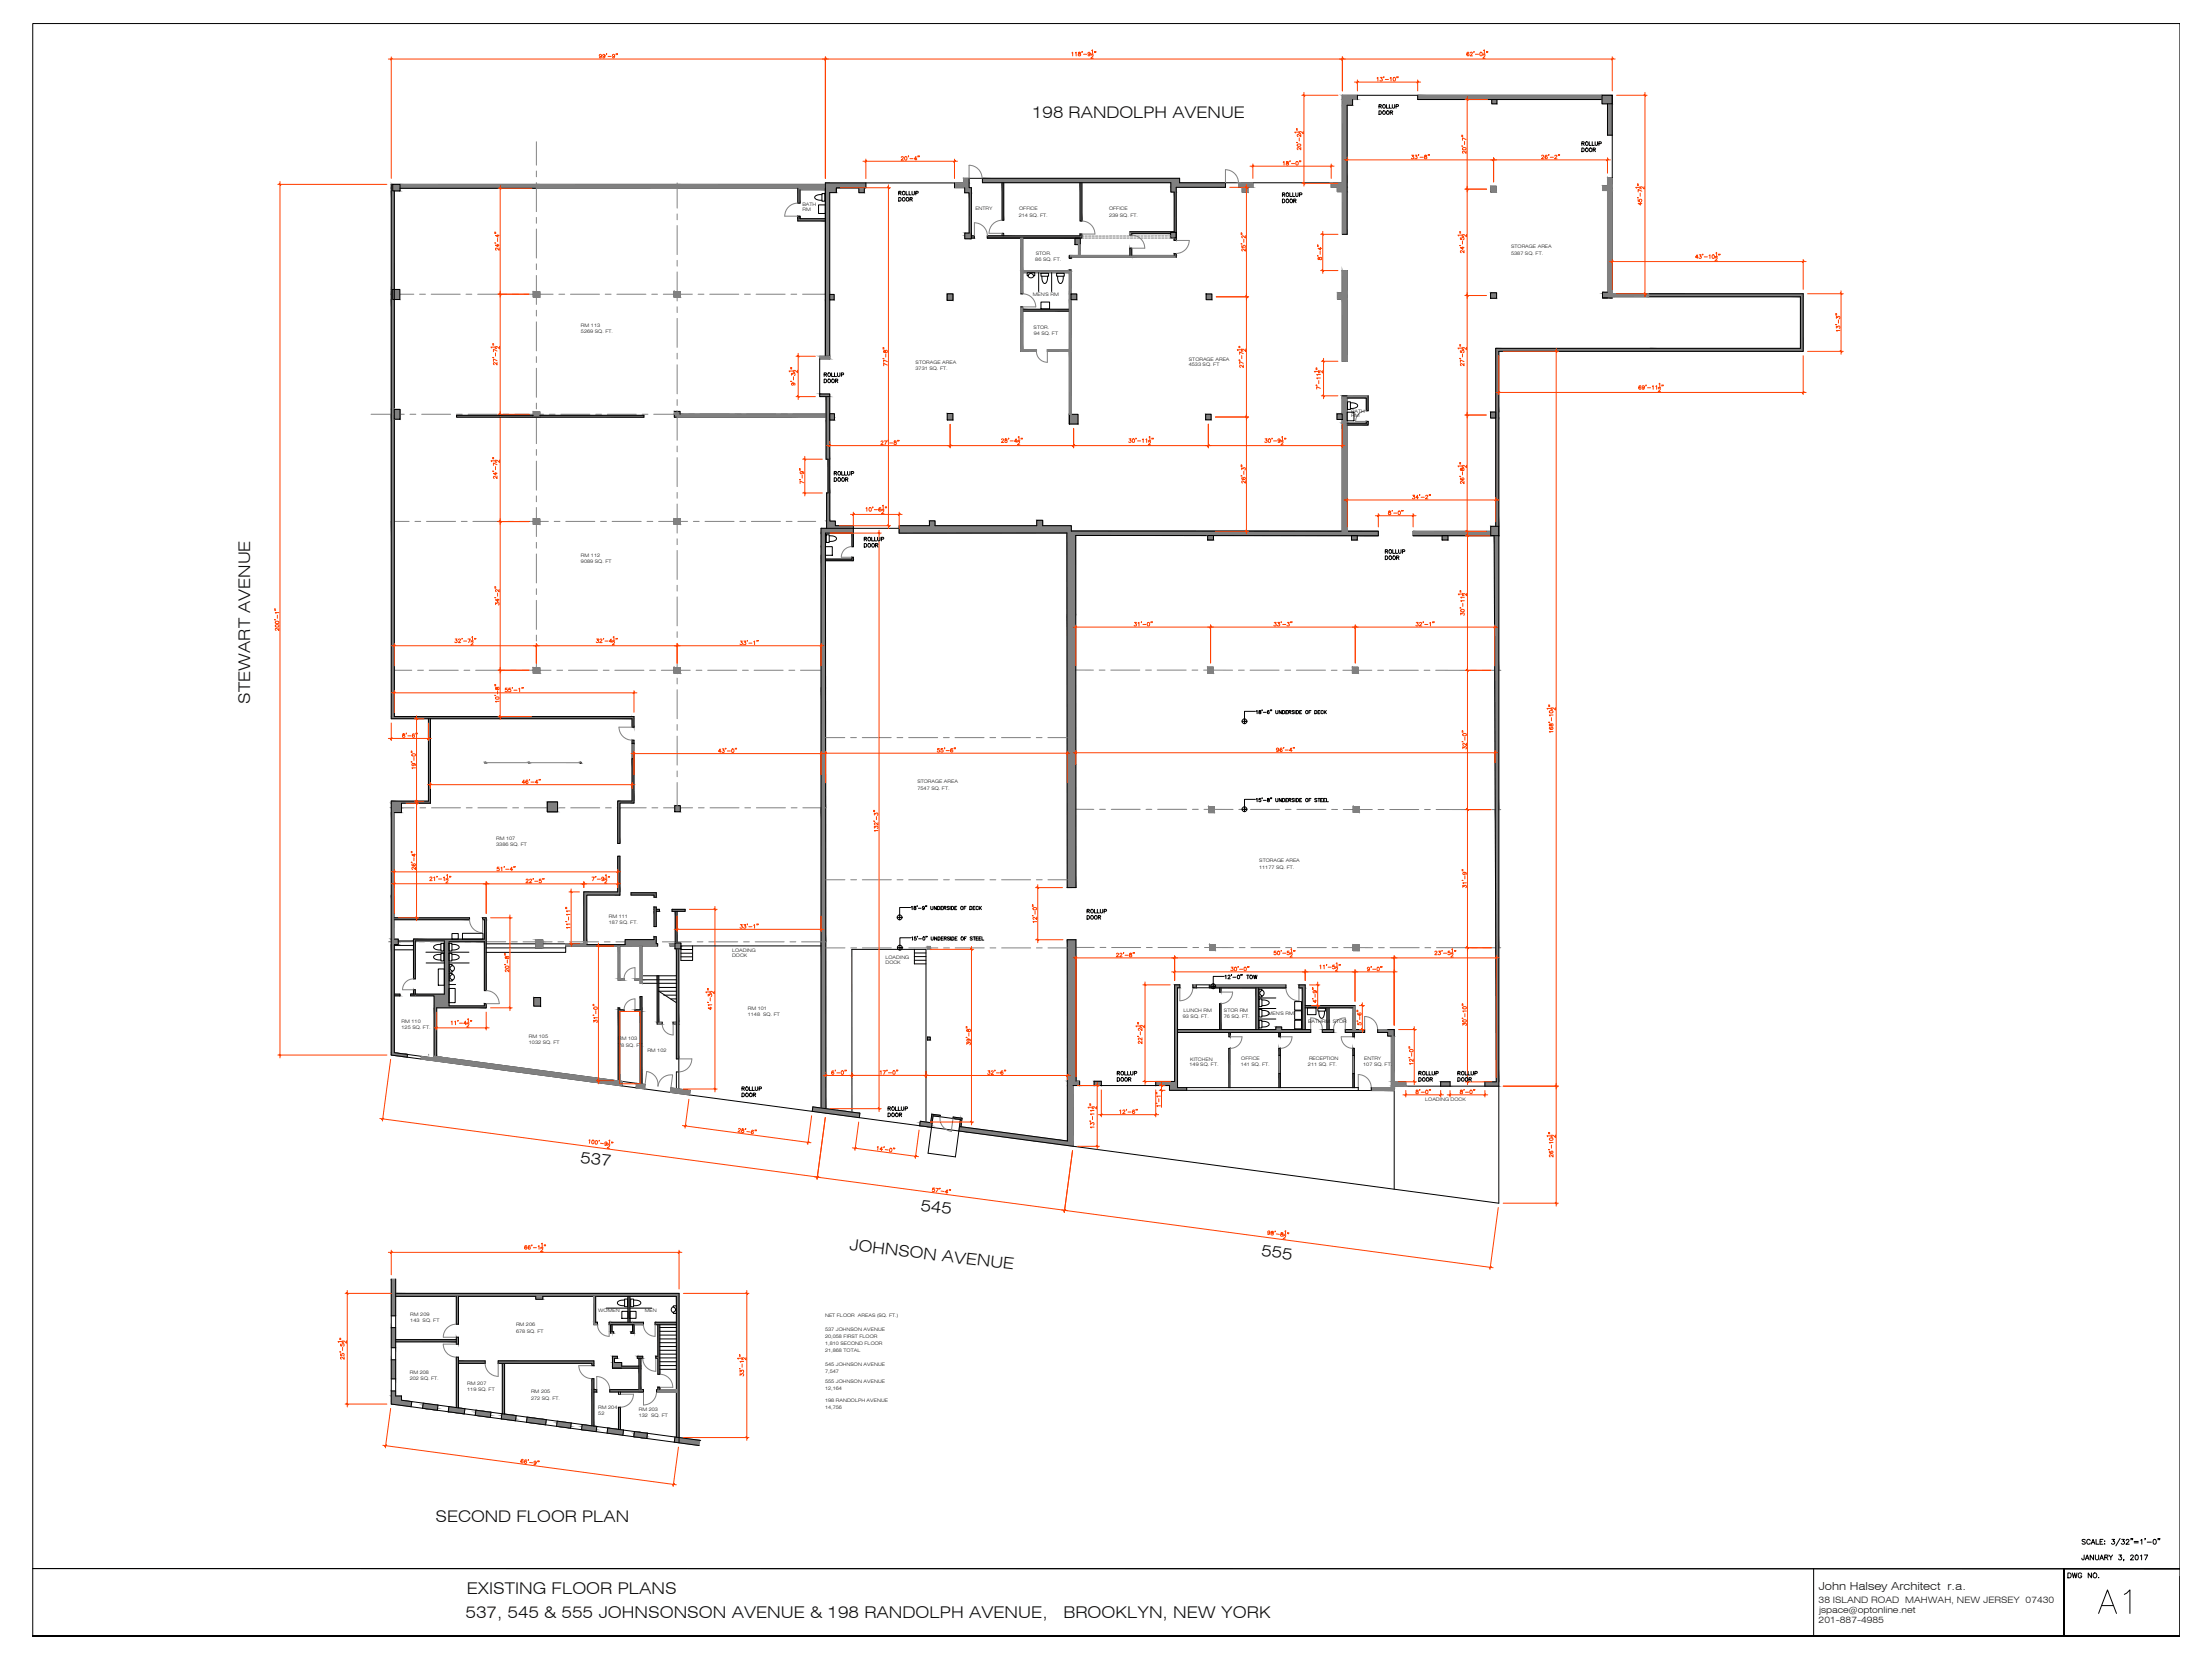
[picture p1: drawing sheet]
<svg xmlns="http://www.w3.org/2000/svg" width="1219mm" height="914mm" viewBox="0 0 1219 914" stroke-linecap="round" stroke-linejoin="round" font-family="sans-serif">
<defs><g id="words">
<g font-size="8.9" fill="#0d0d0d">
<text x="257" y="879">EXISTING FLOOR PLANS</text>
<text x="257" y="892">537, 545 &amp; 555 JOHNSONSON AVENUE &amp; 198 RANDOLPH AVENUE,</text>
<text x="586" y="892">BROOKLYN, NEW YORK</text>
</g>
<g font-size="8.8" fill="#0d0d0d">
<text x="569" y="65">198 RANDOLPH AVENUE</text>
<text x="138" y="388" transform="rotate(-90 138 388)">STEWART AVENUE</text>
<text x="320" y="641" transform="rotate(7 320 641)">537</text>
<text x="507" y="667" transform="rotate(7 507 667)">545</text>
<text x="468" y="689" transform="rotate(7 468 689)">JOHNSON AVENUE</text>
<text x="695" y="692" transform="rotate(7 695 692)">555</text>
<text x="240" y="839">SECOND FLOOR PLAN</text>
</g>
<text font-size="6.1" fill="#0d0d0d" x="1002" y="876">John Halsey Architect r.a.</text>
<g font-size="4.9" fill="#0d0d0d">
<text x="1002" y="884">38 ISLAND ROAD MAHWAH, NEW JERSEY 07430</text>
<text x="1003" y="889">jspace@optonline.net</text>
<text x="1002" y="894">201-887-4985</text>
</g>
<g font-size="2.6" fill="#0d0d0d">
<text x="442" y="114">BATH</text>
<text x="442" y="116">RM</text>
<text x="538" y="116">ENTRY</text>
<text x="562" y="120">214 SQ. FT.</text>
<text x="562" y="116">OFFICE</text>
<text x="611" y="116">OFFICE</text>
<text x="611" y="120">239 SQ. FT.</text>
<text x="833" y="137">STORAGE AREA</text>
<text x="571" y="144">86 SQ. FT.</text>
<text x="571" y="141">STOR.</text>
<text x="833" y="140">5387 SQ. FT.</text>
<text x="569" y="163">MEN'S RM</text>
<text x="320" y="180">RM 113</text>
<text x="320" y="183">5269 SQ. FT.</text>
<text x="570" y="181">STOR.</text>
<text x="570" y="185">94 SQ. FT</text>
<text x="505" y="200">STORAGE AREA</text>
<text x="655" y="202">4533 SQ. FT</text>
<text x="655" y="199">STORAGE AREA</text>
<text x="505" y="204">3731 SQ. FT.</text>
<text x="745" y="228">BATH</text>
<text x="745" y="230">RM</text>
<text x="320" y="307">RM 112</text>
<text x="320" y="310">9089 SQ. FT</text>
<text x="506" y="432">STORAGE AREA</text>
<text x="506" y="435">7547 SQ. FT.</text>
<text x="273" y="463">RM 107</text>
<text x="273" y="466">3386 SQ. FT</text>
<text x="694" y="479">11177 SQ. FT.</text>
<text x="694" y="475">STORAGE AREA</text>
<text x="336" y="506">RM 111</text>
<text x="336" y="510">187 SQ. FT.</text>
<text x="404" y="524">LOADING</text>
<text x="404" y="527">DOCK</text>
<text x="488" y="529">LOADING</text>
<text x="488" y="531">DOCK</text>
<text x="412" y="557">RM 101</text>
<text x="652" y="558">LUNCH RM</text>
<text x="675" y="558">STOR RM</text>
<text x="412" y="560">1148 SQ. FT</text>
<text x="652" y="561">93 SQ. FT.</text>
<text x="675" y="561">76 SQ. FT.</text>
<text x="699" y="559">MEN'S RM</text>
<text x="221" y="564">RM 110</text>
<text x="221" y="567">125 SQ. FT.</text>
<text x="721" y="564">BATHRM</text>
<text x="735" y="564">STOR</text>
<text x="292" y="572">RM 105</text>
<text x="292" y="576">1032 SQ. FT</text>
<text x="341" y="573">RM 103</text>
<text x="341" y="577">78 SQ. FT.</text>
<text x="357" y="580">RM 102</text>
<text x="656" y="587">149 SQ. FT.</text>
<text x="656" y="585">KITCHEN</text>
<text x="684" y="587">141 SQ. FT.</text>
<text x="684" y="584">OFFICE</text>
<text x="721" y="587">211 SQ. FT.</text>
<text x="722" y="584">RECEPTION</text>
<text x="751" y="587">107 SQ. FT.</text>
<text x="752" y="584">ENTRY</text>
<text x="786" y="607">LOADING DOCK</text>
<text x="226" y="725">RM 209</text>
<text x="330" y="723">WOMEN</text>
<text x="355" y="723">MEN</text>
<text x="455" y="726">NET FLOOR AREAS (SQ. FT.)</text>
<text x="226" y="729">143 SQ. FT</text>
<text x="284" y="731">RM 206</text>
<text x="284" y="735">678 SQ. FT</text>
<text x="455" y="733">537 JOHNSON AVENUE</text>
<text x="455" y="737">20,058 FIRST FLOOR</text>
<text x="455" y="741">1,810 SECOND FLOOR</text>
<text x="455" y="745">21,868 TOTAL</text>
<text x="455" y="753">545 JOHNSON AVENUE</text>
<text x="226" y="757">RM 208</text>
<text x="226" y="761">202 SQ. FT.</text>
<text x="455" y="757">7,547</text>
<text x="258" y="763">RM 207</text>
<text x="258" y="767">119 SQ. FT</text>
<text x="293" y="768">RM 205</text>
<text x="455" y="762">555 JOHNSON AVENUE</text>
<text x="455" y="766">12,164</text>
<text x="293" y="771">272 SQ. FT.</text>
<text x="455" y="773">198 RANDOLPH AVENUE</text>
<text x="330" y="777">RM 204</text>
<text x="330" y="780">52</text>
<text x="352" y="778">RM 203</text>
<text x="455" y="776">14,756</text>
<text x="352" y="781">132 SQ. FT</text>
</g>
</g></defs>
<!-- layer: BUILDING -->
<g fill="none" stroke="#000" stroke-width=".55">
<path d="M740 53h149M748 53v2h-2v3h-4v71h-2v-76v48M781 53v2h102M822 55h3v2h-3zM883 53h6v4h-6zM886 57v17h3M888 53h.1M889 53v111h-6M534 98v5h1v28h2v-1h-2M541 98v3h104v5h2v22M889 98h-3v63h-3v3h3M216 102h4v3h-4z"/>
<path d="M220 104h220v8h1v-7h14M441 119v2M451 113h4v5h-4zM455 102h-239v294h132v5h1v-6h-132v-290M456 101h1M461 106h-4v92M461 104v2M477 101v2h-1v3h-3v-3h-12v3M526 101v2h6v3h2v22h-2v4h3v-4M552 101v20h1v-20M595 101v21h1v-21M675 101v2h-27v30h-1v-2"/>
<path d="M683 101v2h2v3h3v-3h3v-2M734 101v2h3v3h3v-3M740 101h-90v-3h-119v3h-76v95v-92M822 103h3v3h-3zM883 102h3v3h-3zM441 121v-2h-1v3h15M441 121h14M544 130h51v-1h1v2h-52zM544 131h51M552 130v-1h1v1M563 131v31h1v-31M593 131h2v4h-2z"/>
<path d="M594 135v6h-5v1h1h58v-2h-1v1h-52v-6M645 128h3v3h-3zM647 128h-24v2h1v-1h21M216 160h4v5h-4zM564 149h25M564 150h25M567 152a1.4 1.4 0 0 1 1-1 1.4 1.4 0 0 1 2 1M572 150v11M580 150v11M623 141v-4h1v4M740 149h2v50h-2zM294 161h3v3h-3z"/>
<path d="M372 161h3v3h-3zM457 162h3v3h-3zM522 162h3v4h-3zM563 169h1v24h7v1h-8zM564 171h25M564 170h25M574 166h4v4h-4zM590 162h3v3h-3zM665 162h3v3h-3zM737 161h3v4h-3zM822 161h3v3h-3zM889 162h105v32h-168v469l-610-81v-140h20v-46"/>
<path d="M889 164h103v28h-168v98M452 196h5v2h-5zM452 198v19M589 193h-12v1h12M452 217h5v2h-5zM455 219v34h1v19v19M457 217v70h3v3h10v4h-15M742 219h11v7h1v-8h-14v75M742 218v75M217 226h3v5h-3zM294 227h3v3h-3zM294 229h-42v1h103v-1h-58"/>
<path d="M375 228v-1h-3v3h83M375 228h80M457 228h3v4h-3zM522 228h3v3h-3zM589 228h5v6h-5zM590 228v-79h-1v85M665 228h3v3h-3zM737 228h3v3h-3zM742 233h11v-1h1v2h-12M742 227h4v5h-4zM822 227h2v3h-2zM294 286h3v3h-3z"/>
<path d="M372 286h3v3h-3zM496 291h-43v322M593 295h167M760 293h-170v-3h-15v-3h-4v3h-56v-3h-3v3h-16v4h92M779 293h43M822 290h4v5h-4zM824 295l1 301h-7v3M455 301h4v5h-4zM455 309h15M455 308h15M470 307h.1M470 301h.1"/>
<path d="M294 368h3v3h-3zM372 368h3v3h-3zM237 396v47h-16v5h-4v70h3v3h-3v59l22 3v-34h-13v-1h19v-29h-16v21h-1v-22h39v-11h-1v-1h2v40h-1v-27h-19M348 408h1v35h-7v22h-2v-23h8zM348 410h1M348 418h1M267 420l1 1zM291 420l1 1zM320 420v1zM302 442h5v5h-5zM372 444h3v3h-3zM342 493h-19v28h22v-3h15v-2h2v4v1h-50"/>
<path d="M342 493h.1M342 493v-21h-2v20h-18v28h-23M348 492h14v3h-2v-2h-12zM360 500h2v11h-2zM217 506h42v1h-42M220 519h8M247 519v35h20v-1h1v2h-27v27M249 515h4v3h-4zM255 514h11v4h-11zM295 518h4v4h-4zM362 501h1v1h-1M370 501h8v1h-8z"/>
<path d="M372 520h3v3h-3zM372 502v18M373 502v18M217 521h11M217 524h11M235 525h10M235 531h10M242 534h3v9h-3zM247 525h11M247 531h12M249 532a1.4 1.4 0 0 0-1 2 1.4 1.4 0 0 0 1 1M249 537a1.4 1.4 0 0 0-1 2 1.4 1.4 0 0 0 1 1"/>
<path d="M268 520h27M268 522h44M312 520v5h-44M341 521v19h3v-1h-2v-18M353 521v18h-3v1h3v2h9M354 521v21M354 538h19M362 538v26h3v-1h-2v-25M372 520h-3v1h3M373 523v61h1M374 523v77M217 548h3v1h-3"/>
<path d="M228 548v-2h1v2M247 545h4v8h-4zM247 543h4M294 550h4v5h-4zM354 540h8M363 540h10M363 542h10M363 544h10M366 548h7M370 551h3M373 546h-10l10 7M657 543h52v1h-52z"/>
<path d="M659 543v1M667 543v1M672 547h1M672 553h1M696 546a1.4 1.4 0 0 0-2 1 1.4 1.4 0 0 0 2 2M714 557h3v5h-3zM714 552h3v5h-3zM719 543h-3v1h2M721 555h4v4h-4zM373 563h-2v1h2M677 571h1M677 578h1"/>
<path d="M705 571h1M705 578h1M714 562h3v5h-3zM722 567v2M729 567v2M735 567v2M741 567v2M746 571h.1M746 578h.1M752 567v2M759 567v2M765 569v2h2"/>
<path d="M765 567h3v4M225 581l-1 2M232 582v2M239 582l117 16-1 2M341 596v-40h1v1h2h-2v39M343 596v3M351 597v3M353 597v-40h-3h3v-8h1v49M374 591h-1v9M593 596h2M603 596h4M637 596h10v-53h3v1h-1v55h100v2"/>
<path d="M654 599v2M705 582h1M705 592h1M746 582h.1M746 592h.1M767 600l-11-1v2M768 596h7v3M794 599v-3h5v3M826 599h-58v56M369 602l1-2 10 1v3M448 613v-3l26 4v2M514 619l-7-1v3"/>
<path d="M514 615l15 2-2 21-15-2zM518 616v-1l-4-1-1 5M525 616h5v5M768 601h-123v-3h-54v34M529 621l59 8M216 705v69l169 23M218 705v64h3v3l165 22M218 715h77v1h4v-1h74v77M218 713h156v82M252 714v16h1v-16M327 715v15h2v-1h-1v-14M346 715v14"/>
<path d="M347 715v14M216 725h2M216 732h2M218 740h34M218 738h34M252 737h1v4h-1zM334 721h12M336 729h19v1h-19zM337 730v4h1v1h-2v-5h13v5h-1v-1h1v-4M343 723h3v4h-3zM347 723h4v4h-4zM347 721h12"/>
<path d="M363 730v27h1v-27M364 732h9M364 734h9M364 736h9M364 738h9M371 720a1.4 1.4 0 0 1 1 2 1.4 1.4 0 0 1-1 1M373 729h-12v1h12M216 760h2M216 743h2M216 749h2M253 750h14v1h-14M275 750h52v3h-1v-2h-51z"/>
<path d="M277 751v28M278 751v28M351 748h3v1h-3zM352 753h-9v-2h-4v-2h1v-1h-2v6h14M352 749v17M353 749v17M363 748h-2v1h2M364 740h9M364 742h9M364 744h9M364 746h9M364 748h9"/>
<path d="M364 751h9M364 753h9M364 755h9M216 767h2M227 773v2M233 773v3M241 774v3M247 775v3M252 776v-28h1v28M256 776v3M262 777v3M271 778l-1 3"/>
<path d="M277 779l-1 3M327 766h2v1h-2M336 766h19v1h-19zM341 767v1h1v-1M363 766v-1h1v1M373 766h-11v1h11M284 780v3M291 781l-1 3M301 782v3M307 783v3M315 784l-1 3M321 785v3"/>
<path d="M326 786v-26h1v26M329 786v3M335 787v3M341 788v-12h1v12M344 788l-1 3M350 789l-1 3M357 790l-1 3M372 792v3"/>
</g>
<!-- layer: HATCH2 -->
<g fill="#808080" stroke="#808080" stroke-width=".55">
<path d="M588 518h5z"/>
<path d="M603 596h4z"/>
<path d="M529 621l18 2h-18z"/>
<path d="M570 629h21v3z"/>
<path d="M647 543h3z"/>
<path d="M649 544h1z"/>
<path d="M645 599h9v2z"/>
<path d="M657 543h2z"/>
<path d="M667 543h42z"/>
<path d="M716 543h3z"/>
<path d="M657 543h2v1z"/>
<path d="M824 522h2z"/>
<path d="M794 596h5z"/>
<path d="M818 596h7z"/>
<path d="M794 596h5v3z"/>
<path d="M818 596h8v3z"/>
<path d="M824 446h2z"/>
<path d="M824 446h2v76z"/>
<path d="M824 369h2z"/>
<path d="M824 369h2v77z"/>
<path d="M824 295h2v74z"/>
<path d="M496 294h92z"/>
<path d="M745 295h2z"/>
<path d="M747 295h1z"/>
<path d="M748 295h12z"/>
<path d="M588 295h5v44z"/>
<path d="M453 306h2v73z"/>
<path d="M470 294v7z"/>
<path d="M455 308h15v1z"/>
<path d="M588 339h5z"/>
<path d="M588 339h5v150z"/>
<path d="M453 380l2-1z"/>
<path d="M453 380h2v65z"/>
<path d="M453 519h2v92z"/>
<path d="M768 599h7z"/>
<path d="M756 599l11 1z"/>
<path d="M756 601h12z"/>
<path d="M672 544h1z"/>
<path d="M692 544h2z"/>
<path d="M798 295h24z"/>
<path d="M216 494l1-1z"/>
<path d="M216 581h9z"/>
<path d="M514 614l4 1h-4z"/>
<path d="M514 615h4v1z"/>
<path d="M525 616h5h-5z"/>
<path d="M507 618l6 1h-6z"/>
<path d="M513 618h1v1z"/>
<path d="M529 617h1v4z"/>
<path d="M507 621h7z"/>
<path d="M448 610l18 3h-18z"/>
<path d="M448 613h18l8 1z"/>
<path d="M239 555h2v27z"/>
<path d="M341 557h1v39z"/>
<path d="M353 557h1v40z"/>
<path d="M340 443h2v2z"/>
<path d="M348 492h14z"/>
<path d="M216 443h5v2z"/>
<path d="M216 448h1v45z"/>
<path d="M302 442h5v3z"/>
<path d="M267 420h1z"/>
<path d="M291 420h1z"/>
<path d="M746 55h2z"/>
<path d="M822 55h3z"/>
<path d="M740 234h2v59z"/>
<path d="M232 582l7 1h-7z"/>
<path d="M351 597l5 1h-5z"/>
<path d="M324 596h19v2z"/>
<path d="M351 600h4z"/>
<path d="M370 600h4h-4z"/>
<path d="M370 601h10v1z"/>
<path d="M373 715h1v77z"/>
<path d="M216 773h11v1z"/>
<path d="M233 773l8 1h-8z"/>
<path d="M247 775l8 1h-8z"/>
<path d="M255 779h1z"/>
<path d="M277 779h1z"/>
<path d="M269 781h1z"/>
<path d="M291 781h1z"/>
<path d="M279 782h5v1z"/>
<path d="M307 783l5 1h-5z"/>
<path d="M299 785h2z"/>
<path d="M321 785h1z"/>
<path d="M313 787h1z"/>
<path d="M335 787h1z"/>
<path d="M322 788h7v1z"/>
<path d="M335 788h9l-1 2z"/>
<path d="M372 792l14 2h-14z"/>
<path d="M372 794h14v1z"/>
<path d="M350 789l7 1h-7z"/>
<path d="M350 790h7v2z"/>
<path d="M252 748h1v28z"/>
<path d="M277 751h1v28z"/>
<path d="M326 767h1v19z"/>
<path d="M341 776h1v12z"/>
<path d="M588 518v78h5zM588 518h5v78z"/>
<path d="M588 596h7zM588 596h7z"/>
<path d="M603 596v2h4zM603 596h4v2z"/>
<path d="M588 596v2h7zM588 596h7v2z"/>
<path d="M588 598v31h3zM588 598h3v31z"/>
<path d="M529 623l41 6h18zM529 623h18l41 6z"/>
<path d="M647 543v1h3zM647 543h3v1z"/>
<path d="M647 544h2zM647 544h2z"/>
<path d="M647 544v52h2zM647 544h2v52z"/>
<path d="M637 596v2h12zM637 596h12v2z"/>
<path d="M645 598v1h4zM645 598h4v1z"/>
<path d="M645 601h9zM645 599l9 2h-9z"/>
<path d="M657 544h2zM657 543l2 1h-2z"/>
<path d="M667 543v1h42zM667 543h42v1z"/>
<path d="M716 543v1h3zM716 543h3v1z"/>
<path d="M667 544h42zM667 544h42z"/>
<path d="M716 544h3zM716 544h3z"/>
<path d="M718 544v23h1zM718 544h1v23z"/>
<path d="M824 522l1 74h1zM824 522h2v74z"/>
<path d="M794 599h5zM794 596l5 3h-5z"/>
<path d="M818 599h8zM818 596l8 3h-8z"/>
<path d="M824 522h2zM824 446l2 76h-2z"/>
<path d="M824 446h2zM824 369l2 77h-2z"/>
<path d="M824 369h2zM824 295l2 74h-2z"/>
<path d="M571 287v3h4zM571 287h4v3z"/>
<path d="M512 287v3h3zM512 287h3v3z"/>
<path d="M496 290v3h94zM496 290h94v3z"/>
<path d="M496 293h264zM496 293h264z"/>
<path d="M496 293v1h264zM496 293h264v1z"/>
<path d="M588 294v1h172zM588 294h172v1z"/>
<path d="M593 295h167zM593 295h167z"/>
<path d="M748 295h12zM750 295h10z"/>
<path d="M745 295h3zM745 295h3z"/>
<path d="M745 295v3h3zM745 295h3v3z"/>
<path d="M588 295v44h5zM588 339h5h-5z"/>
<path d="M453 291v3h17zM453 291h17v3z"/>
<path d="M453 294h2zM453 294h17z"/>
<path d="M453 294v7h2zM453 294h2v7z"/>
<path d="M453 301v5h2zM453 301h2v5z"/>
<path d="M453 306v73h2zM453 379h2z"/>
<path d="M455 308h15zM470 307v1zM470 307v1z"/>
<path d="M455 309h15zM455 308l15 1h-15z"/>
<path d="M455 101v2h22zM455 101h22v2z"/>
<path d="M455 103h21zM455 103h21zM455 103h21zM455 103h22z"/>
<path d="M455 103h6zM455 103h18z"/>
<path d="M455 103v3h6zM455 103h6v3z"/>
<path d="M473 103v3h3zM473 103h3v3z"/>
<path d="M455 106v56h2zM455 106h2v56z"/>
<path d="M457 162v3h3zM457 162h3v3z"/>
<path d="M455 162v3h2zM455 162h2v3z"/>
<path d="M455 165v31h2zM455 165h2v31z"/>
<path d="M588 489h5zM588 339l5 150h-5z"/>
<path d="M453 380v65h2zM453 445h2zM453 445h2z"/>
<path d="M453 445v74h2zM453 445h2v74z"/>
<path d="M453 519v92h2zM453 611h2z"/>
<path d="M746 569v2zM746 569v2z"/>
<path d="M746 578v4zM746 578v4z"/>
<path d="M746 592v7zM746 592v7z"/>
<path d="M705 569v2h1zM705 569h1v2z"/>
<path d="M705 578v4h1zM705 578h1v4z"/>
<path d="M705 592v7h1zM705 592h1v7z"/>
<path d="M677 569v2h1zM677 569h1v2z"/>
<path d="M677 578v21h1zM677 578h1v21z"/>
<path d="M759 567v2h9zM759 567h9v2z"/>
<path d="M741 567v2h11zM741 567h11v2z"/>
<path d="M765 569v2h3zM765 569h3v2z"/>
<path d="M767 571v25h1zM767 571h1v25z"/>
<path d="M767 596h8zM767 596h8z"/>
<path d="M767 596v3h8zM767 596h8v3z"/>
<path d="M767 599v1h1zM767 599h1v1z"/>
<path d="M756 600v1h12zM756 600h12v1z"/>
<path d="M756 601h12zM763 601h5z"/>
<path d="M719 554v1h28zM719 554h28v1z"/>
<path d="M746 555v12h1zM746 555h1v12z"/>
<path d="M731 555v12h2zM731 555h2v12z"/>
<path d="M729 567v2h6zM729 567h6v2z"/>
<path d="M672 544v3h1zM672 544h1v3z"/>
<path d="M703 566v1h3zM703 566h3v1z"/>
<path d="M692 544v23h2zM692 544h2v23z"/>
<path d="M672 553v14h1zM672 553h1v14z"/>
<path d="M649 567v2h73zM649 567h73v2z"/>
<path d="M779 293v2h43zM779 293h43v2z"/>
<path d="M822 290v5h4zM822 290h4v5z"/>
<path d="M779 295h16zM779 295h16z"/>
<path d="M795 295v3h3zM795 295h3v3z"/>
<path d="M511 522h2zM511 522h2z"/>
<path d="M511 522v1h2zM511 522h2v1z"/>
<path d="M511 572v1h2zM511 572h2v1z"/>
<path d="M220 102v2h76zM220 102h76v2z"/>
<path d="M216 102v2h4zM216 102h4v2z"/>
<path d="M216 102v2zM216 102v2z"/>
<path d="M216 104v1h4zM216 104h4v1z"/>
<path d="M216 104v1zM216 104v1z"/>
<path d="M216 105v55h1zM216 105h1v55z"/>
<path d="M217 160v2h3zM217 160h3v2z"/>
<path d="M216 160v2zM216 160v2z"/>
<path d="M217 162v3h3zM217 162h3v3z"/>
<path d="M216 162v3h1zM216 162h1v3zM216 160v2h1zM216 160h1v2z"/>
<path d="M372 228v2h1zM372 228h1v2z"/>
<path d="M373 102v2h82zM373 102h82v2z"/>
<path d="M296 102v2h77zM296 102h77v2z"/>
<path d="M440 104v1h15zM440 104h15v1z"/>
<path d="M440 105v7h1zM440 105h1v7z"/>
<path d="M440 119v2h1zM440 119h1v2z"/>
<path d="M440 121h15zM440 121h15z"/>
<path d="M440 121v1h15zM440 121h15v1z"/>
<path d="M216 162v3zM216 162v3z"/>
<path d="M216 165v61h1zM216 165h1v61z"/>
<path d="M216 226v2h1zM216 226h1v2z"/>
<path d="M216 228v59h1zM216 228h1v59z"/>
<path d="M373 368v1h2zM373 368h2v1z"/>
<path d="M372 368v1h1zM372 368h1v1z"/>
<path d="M296 368v1h1zM296 368h1v1z"/>
<path d="M294 368v1h2zM294 368h2v1z"/>
<path d="M373 369v2h2zM373 369h2v2z"/>
<path d="M372 369v2h1zM372 369h1v2z"/>
<path d="M294 369v2h3zM294 369h3v2z"/>
<path d="M372 445h1zM372 445h1z"/>
<path d="M373 444v1h2zM373 444h2v1z"/>
<path d="M372 444v1h1zM372 444h1v1z"/>
<path d="M373 445h2zM373 445h2zM373 445h2z"/>
<path d="M372 445h3zM372 445h3z"/>
<path d="M372 445v2h3zM372 445h3v2z"/>
<path d="M216 494v24h1zM216 494h1v24z"/>
<path d="M216 518v1h4zM216 518h4v1z"/>
<path d="M216 519v2h4zM216 519h4v2z"/>
<path d="M216 521v59h1zM216 521h1v59z"/>
<path d="M216 580v1h9zM216 580l9 1z"/>
<path d="M216 581l9 1zM216 582h9l-1 1z"/>
<path d="M217 506v1h42zM217 506h42v1z"/>
<path d="M216 162v3zM216 162v3z"/>
<path d="M216 165v63h1zM216 165h1v63z"/>
<path d="M216 228v59h1zM216 228h1v59z"/>
<path d="M216 287v108h1zM216 287h1v108z"/>
<path d="M216 395v1h133zM216 395h133v1z"/>
<path d="M348 396v5h1zM348 396h1v5z"/>
<path d="M514 615h4zM514 615h4z"/>
<path d="M525 616h5zM525 616h5z"/>
<path d="M525 616l5 1zM525 616h5v1z"/>
<path d="M513 615v3h1zM513 615h1v3z"/>
<path d="M513 618v1h1zM513 619h1z"/>
<path d="M507 619h7zM507 619h7z"/>
<path d="M507 619v2h7zM507 619h7v2z"/>
<path d="M529 617v4h1zM529 621h1z"/>
<path d="M507 621h7zM511 621h3z"/>
<path d="M448 613l7 1h19zM455 614h19v2z"/>
<path d="M216 494v24h1zM216 494h1v24z"/>
<path d="M216 518v1h4zM216 518h4v1z"/>
<path d="M216 519v2h4zM216 519h4v2z"/>
<path d="M216 521v59h1zM216 521h1v59z"/>
<path d="M216 580v1h9zM216 580l9 1z"/>
<path d="M216 581l9 1zM216 582h9l-1 1z"/>
<path d="M245 519v29h2zM245 519h2v29z"/>
<path d="M226 548v1h21zM226 548h21v1z"/>
<path d="M267 553v1h1zM267 553h1v1z"/>
<path d="M239 549v5h8zM239 549h8v5z"/>
<path d="M239 554v1h29zM239 554h29v1z"/>
<path d="M239 555v27h2zM239 582h2z"/>
<path d="M341 556v1h1zM341 556h1v1z"/>
<path d="M341 557h3zM341 557h3z"/>
<path d="M341 557v39h1zM341 596h1z"/>
<path d="M353 549v8h1zM353 549h1v8z"/>
<path d="M350 557h4zM350 557h4z"/>
<path d="M353 557v40h1zM353 597l1 1z"/>
<path d="M267 519v27h1zM267 519h1v27z"/>
<path d="M217 548v1h3zM217 548h3v1z"/>
<path d="M228 519v21h1zM228 519h1v21z"/>
<path d="M228 546v2h1zM228 546h1v2z"/>
<path d="M266 506v1h2zM266 506h2v1z"/>
<path d="M267 507v11h1zM267 507h1v11z"/>
<path d="M228 518v1h40zM228 518h40v1z"/>
<path d="M245 519h23zM245 519h23z"/>
<path d="M228 519h1zM228 519h1z"/>
<path d="M348 408v2h1zM348 408h1v2z"/>
<path d="M348 418v24h1zM348 418h1v24z"/>
<path d="M340 442v1h9zM340 442h9v1z"/>
<path d="M340 443v2h2zM340 445h2zM340 445h2z"/>
<path d="M340 445v20h2zM340 445h2v20z"/>
<path d="M340 472v20h2zM340 472h2v20z"/>
<path d="M322 492v1h20zM322 492h20v1z"/>
<path d="M322 493v26h1zM322 493h1v26z"/>
<path d="M348 492v1h14zM348 492h14v1z"/>
<path d="M360 493v2h2zM360 493h2v2z"/>
<path d="M360 500v1h2zM360 500h2v1z"/>
<path d="M370 501v1h8zM370 501h8v1z"/>
<path d="M362 501v1h1zM362 501h1v1z"/>
<path d="M360 501v1h2zM360 501h2v1z"/>
<path d="M360 502v9h2zM360 502h2v9z"/>
<path d="M372 502v17h1zM372 502h1v17z"/>
<path d="M360 516v2h2zM360 516h2v2z"/>
<path d="M345 518v1h17zM345 518h17v1z"/>
<path d="M295 518v1h4zM295 518h4v1z"/>
<path d="M345 519v1h17zM345 519h17v1z"/>
<path d="M322 519v1h1zM322 519h1v1z"/>
<path d="M345 520v1h17zM345 520h17v1z"/>
<path d="M312 520v1h11zM312 520h11v1z"/>
<path d="M312 521h50zM312 521h50z"/>
<path d="M295 519v3h4zM295 519h4v3z"/>
<path d="M373 523v40h1zM373 523h1v40z"/>
<path d="M362 538v25h1zM362 538h1v25z"/>
<path d="M373 563v1h1zM373 563h1v1z"/>
<path d="M371 563v1h2zM371 563h2v1z"/>
<path d="M362 563v1h3zM362 563h3v1z"/>
<path d="M373 564v20h1zM373 564h1v20z"/>
<path d="M372 520h3zM372 520h3z"/>
<path d="M372 520v1h3zM372 520h3v1z"/>
<path d="M369 520v1h3zM369 520h3v1z"/>
<path d="M372 521v2h3zM372 521h3v2z"/>
<path d="M353 521v18h1zM353 521h1v18z"/>
<path d="M341 521v18h1zM341 521h1v18z"/>
<path d="M350 539v1h4zM350 539h4v1z"/>
<path d="M341 539v1h3zM341 539h3v1z"/>
<path d="M353 540v2h1zM353 540h1v2z"/>
<path d="M236 396v46h1zM236 396h1v46z"/>
<path d="M216 442v1h21zM216 442h21v1z"/>
<path d="M216 443v2h5zM216 445h5zM216 445h5z"/>
<path d="M216 445v3h5zM216 445h5v3z"/>
<path d="M216 448v45h1zM216 493h1z"/>
<path d="M302 442v3h5zM302 445h5zM302 445h5z"/>
<path d="M302 445v2h5zM302 445h5v2z"/>
<path d="M267 420h1zM267 420h1zM267 420h1z"/>
<path d="M291 420h1zM291 420h1zM291 420h1z"/>
<path d="M320 420v1zM320 420v1z"/>
<path d="M291 420l1 1zM291 420l1 1z"/>
<path d="M267 420l1 1zM267 420l1 1z"/>
<path d="M455 219v9h2zM455 219h2v9z"/>
<path d="M373 227v1h2zM373 227h2v1z"/>
<path d="M372 227v1h1zM372 227h1v1z"/>
<path d="M457 228v2h3zM457 228h3v2z"/>
<path d="M455 228v2h2zM455 228h2v2z"/>
<path d="M373 228v2h82zM373 228h82v2z"/>
<path d="M457 230v2h3zM457 230h3v2z"/>
<path d="M455 230v2h2zM455 230h2v2z"/>
<path d="M455 232v21h2zM455 232h2v21z"/>
<path d="M456 253v19h1zM456 253h1v19z"/>
<path d="M456 272v15h1zM456 272h1v15z"/>
<path d="M456 287v3h4zM456 287h4v3z"/>
<path d="M456 290v1h14zM456 290h14v1z"/>
<path d="M455 219v34h2zM455 219h2v34z"/>
<path d="M456 253v19h1zM456 253h1v19z"/>
<path d="M456 272v15h1zM456 272h1v15z"/>
<path d="M456 287v3h4zM456 287h4v3z"/>
<path d="M456 290v1h14zM456 290h14v1z"/>
<path d="M217 226v2h3zM217 226h3v2z"/>
<path d="M217 228v3h3zM217 228h3v3z"/>
<path d="M541 98v3h109zM541 98h109v3z"/>
<path d="M645 101h5zM645 101h5z"/>
<path d="M645 101v2h30zM645 101h30v2z"/>
<path d="M645 103v3h3zM645 103h3v3z"/>
<path d="M647 106v22h1zM647 106h1v22z"/>
<path d="M552 101v20h1zM552 101h1v20z"/>
<path d="M595 101v21h1zM595 101h1v21z"/>
<path d="M595 129v1h1zM595 129h1v1z"/>
<path d="M544 130v1h52zM544 130h52v1z"/>
<path d="M593 131v4h2zM593 131h2v4z"/>
<path d="M531 98v3h3zM531 98h3v3z"/>
<path d="M526 101v2h8zM526 101h8v2z"/>
<path d="M532 103h2zM532 103h2z"/>
<path d="M532 103v3h3zM532 103h3v3z"/>
<path d="M534 106v22h1zM534 106h1v22z"/>
<path d="M532 128v2h3zM532 128h3v2z"/>
<path d="M535 130v1h2zM535 130h2v1z"/>
<path d="M532 130v1h3zM532 130h3v1z"/>
<path d="M532 131l3 1zM532 131l3 1z"/>
<path d="M623 128h24zM623 128h24z"/>
<path d="M623 128v1h22zM623 128h22v1z"/>
<path d="M623 129v1h1zM623 129h1v1z"/>
<path d="M647 140v1h1zM647 140h1v1z"/>
<path d="M623 137v4h1zM623 137h1v4z"/>
<path d="M594 135v6h1zM594 135h1v6z"/>
<path d="M589 141v1h59zM589 141h59v1z"/>
<path d="M589 142h1zM589 142h1z"/>
<path d="M645 128v3h3zM645 128h3v3z"/>
<path d="M647 131v2h1zM647 131h1v2z"/>
<path d="M781 53v2h102zM781 53h102v2z"/>
<path d="M740 53v2h8zM740 53h8v2z"/>
<path d="M740 55h6zM740 55h6z"/>
<path d="M781 55h41zM781 55h41zM781 55h41z"/>
<path d="M825 55h58zM859 55h24zM825 55h58z"/>
<path d="M822 55v2h3zM822 55h3v2z"/>
<path d="M740 55v3h6zM740 55h6v3z"/>
<path d="M740 58v43h2zM740 58h2v43z"/>
<path d="M740 101v2h2zM740 101h2v2z"/>
<path d="M734 101v2h6zM734 101h6v2z"/>
<path d="M683 101v2h8zM683 101h8v2z"/>
<path d="M740 103v3h2zM740 103h2v3z"/>
<path d="M737 103v3h3zM737 103h3v3z"/>
<path d="M685 103v3h3zM685 103h3v3z"/>
<path d="M740 106v23h2zM740 106h2v23z"/>
<path d="M883 53v4h6zM883 53h6v4z"/>
<path d="M886 57v17h3zM886 57h3v17z"/>
<path d="M909 162v2h85zM909 162h85v2z"/>
<path d="M992 164v28h2zM992 164h2v28z"/>
<path d="M910 192v2h84zM910 192h84v2z"/>
<path d="M824 192v2h86zM824 192h86v2z"/>
<path d="M824 194v33h2zM824 194h2v33z"/>
<path d="M824 227v3h2zM824 227h2v3z"/>
<path d="M822 227v3h2zM822 227h2v3z"/>
<path d="M824 230v60h2zM824 230h2v60z"/>
<path d="M886 98v4h3zM886 98h3v4z"/>
<path d="M886 102v3h3zM886 102h3v3z"/>
<path d="M883 102v3h3zM883 102h3v3z"/>
<path d="M822 103v3h3zM822 103h3v3z"/>
<path d="M886 105v56h3zM886 105h3v56z"/>
<path d="M883 161v1h6zM883 161h6v1z"/>
<path d="M889 162v2h20zM889 162h20v2z"/>
<path d="M883 162v2h6zM883 162h6v2z"/>
<path d="M883 164h6zM883 164h6z"/>
<path d="M822 161v3h3zM822 161h3v3z"/>
<path d="M665 162v3h3zM665 162h3v3z"/>
<path d="M665 228v3h3zM665 228h3v3z"/>
<path d="M522 228v3h3zM522 228h3v3z"/>
<path d="M589 228v6h5zM589 228h5v6z"/>
<path d="M740 149v12h2zM740 149h2v12z"/>
<path d="M740 161v4h2zM740 161h2v4z"/>
<path d="M737 161v4h3zM737 161h3v4z"/>
<path d="M740 165v34h2zM740 165h2v34z"/>
<path d="M742 218v1h12zM742 218h12v1z"/>
<path d="M740 218v1h2zM740 218h2v1z"/>
<path d="M753 219v7h1zM753 219h1v7z"/>
<path d="M740 219v9h2zM740 219h2v9z"/>
<path d="M740 228v3h2zM740 228h2v3z"/>
<path d="M737 228v3h3zM737 228h3v3z"/>
<path d="M753 232v1h1zM753 232h1v1z"/>
<path d="M740 231v2h2zM740 231h2v2z"/>
<path d="M742 233v1h12zM742 233h12v1z"/>
<path d="M740 233v1h2zM740 233h2v1z"/>
<path d="M740 293h2zM740 234l2 59h-2z"/>
<path d="M742 218v1h12zM742 218h12v1z"/>
<path d="M740 218v1h2zM740 218h2v1z"/>
<path d="M753 219v7h1zM753 219h1v7z"/>
<path d="M740 219v9h2zM740 219h2v9z"/>
<path d="M740 228v3h2zM740 228h2v3z"/>
<path d="M737 228v3h3zM737 228h3v3z"/>
<path d="M753 232v1h1zM753 232h1v1z"/>
<path d="M740 231v2h2zM740 231h2v2z"/>
<path d="M742 233v1h12zM742 233h12v1z"/>
<path d="M740 233v1h2zM740 233h2v1z"/>
<path d="M740 293h2zM740 234l2 59h-2z"/>
<path d="M564 170v1h25zM564 170h25v1z"/>
<path d="M452 196v2h5zM452 196h5v2z"/>
<path d="M452 217v2h5zM452 217h5v2z"/>
<path d="M589 149h1zM589 149h1z"/>
<path d="M563 131v18h1zM563 131h1v18z"/>
<path d="M589 149v1h1zM589 149h1v1z"/>
<path d="M564 149v1h25zM564 149h25v1z"/>
<path d="M563 149v1h1zM563 149h1v1z"/>
<path d="M563 150v12h1zM563 150h1v12z"/>
<path d="M589 150v12h1zM589 150h1v12z"/>
<path d="M590 162v3h3zM590 162h3v3z"/>
<path d="M589 162v3h1zM589 162h1v3z"/>
<path d="M589 165v28h1zM589 165h1v28z"/>
<path d="M563 169v24h1zM563 169h1v24z"/>
<path d="M589 193v1h1zM589 193h1v1z"/>
<path d="M577 193v1h12zM577 193h12v1z"/>
<path d="M563 193v1h8zM563 193h8v1z"/>
<path d="M589 194v34h1zM589 194h1v34z"/>
<path d="M297 229v1h58zM297 229h58v1z"/>
<path d="M252 229v1h42zM252 229h42v1z"/>
<path d="M294 550v5h4zM294 550h4v5z"/>
<path d="M239 582v1h8zM239 582l8 1z"/>
<path d="M232 583v1h19zM232 583h15l4 1z"/>
<path d="M232 584l92 12h19zM232 584h19l92 12z"/>
<path d="M324 596l13 2h6zM337 598h6v1z"/>
<path d="M351 598v2h4zM351 598h5l-1 2z"/>
<path d="M351 600h4zM351 600h4z"/>
<path d="M370 600v1h10zM370 600l10 1z"/>
<path d="M370 601l-1 1h11zM369 602h11v2z"/>
<path d="M218 713v2h156zM218 713h156v2z"/>
<path d="M295 715v1h4zM295 715h4v1z"/>
<path d="M373 715v77h1zM373 792h1z"/>
<path d="M216 705v20h2zM216 705h2v20z"/>
<path d="M216 732v11h2zM216 732h2v11z"/>
<path d="M216 749v11h2zM216 749h2v11z"/>
<path d="M216 767v2h2zM216 767h2v2z"/>
<path d="M216 769v3h5zM216 769h5v3z"/>
<path d="M216 772v1h11zM216 772l11 1z"/>
<path d="M216 773v1h11zM216 774h11v1z"/>
<path d="M233 774v2h8zM233 774h8v2z"/>
<path d="M247 776h9zM247 776h9z"/>
<path d="M233 776l8 1zM233 776h8v1z"/>
<path d="M247 776v2h9zM247 776h9v2z"/>
<path d="M262 777v1h9zM262 777l9 1z"/>
<path d="M247 778l9 1zM247 778h9v1z"/>
<path d="M262 778v2h8zM262 778h9l-1 2z"/>
<path d="M277 779l-1 1h8zM277 779l7 1z"/>
<path d="M262 780l8 1zM262 780h8v1z"/>
<path d="M276 780v2h8zM276 780h8v2z"/>
<path d="M291 781l-1 1h11zM291 781l10 1z"/>
<path d="M276 782h8zM276 782h8z"/>
<path d="M290 782v2h11zM290 782h11v2z"/>
<path d="M307 784h8zM307 784h8z"/>
<path d="M290 784l11 1zM290 784h11v1z"/>
<path d="M307 784v2h8zM307 784h8v2z"/>
<path d="M321 785v1h8zM321 785l8 1z"/>
<path d="M307 786l7 1zM307 786h8l-1 1z"/>
<path d="M321 786v2h8zM321 786h8v2z"/>
<path d="M335 787v1h9zM335 787l9 1z"/>
<path d="M321 788h8zM321 788h8z"/>
<path d="M335 788v2h8zM335 790h8v1z"/>
<path d="M372 794v1h14zM372 795h14l-1 2z"/>
<path d="M350 790l-1 2h8zM349 792h8l-1 1z"/>
<path d="M346 715v14h1zM346 715h1v14z"/>
<path d="M218 738v2h34zM218 738h34v2z"/>
<path d="M252 715v15h1zM252 715h1v15z"/>
<path d="M252 737v4h1zM252 737h1v4z"/>
<path d="M252 748v28h1zM252 776h1z"/>
<path d="M253 750v1h14zM253 750h14v1z"/>
<path d="M277 751v28h1zM277 779h1z"/>
<path d="M326 760v6h1zM326 760h1v6z"/>
<path d="M336 766v1h19zM336 766h19v1z"/>
<path d="M327 766v1h2zM327 766h2v1z"/>
<path d="M326 766v1h1zM326 766h1v1z"/>
<path d="M326 767v19h1zM326 786h1z"/>
<path d="M341 776v12h1zM341 788h1z"/>
<path d="M275 750v1h52zM275 750h52v1z"/>
<path d="M326 751v2h1zM326 751h1v2z"/>
<path d="M361 748v1h2zM361 748h2v1z"/>
<path d="M363 730v27h1zM363 730h1v27z"/>
<path d="M327 715v14h1zM327 715h1v14z"/>
<path d="M361 729v1h12zM361 729h12v1z"/>
<path d="M336 729v1h19zM336 729h19v1z"/>
<path d="M327 729v1h2zM327 729h2v1z"/>
<path d="M363 765v1h1zM363 765h1v1z"/>
<path d="M362 766v1h11zM362 766h11v1z"/>
<path d="M361 748v1h2zM361 748h2v1z"/>
<path d="M351 748v1h3zM351 748h3v1z"/>
<path d="M338 748v1h2zM338 748h2v1z"/>
<path d="M338 749v2h1zM338 749h1v2z"/>
<path d="M352 749v4h1zM352 749h1v4z"/>
<path d="M338 751v2h5zM338 751h5v2z"/>
<path d="M352 753v1h1zM352 753h1v1z"/>
<path d="M338 753v1h14zM338 753h14v1z"/>
<path d="M352 754v12h1zM352 754h1v12z"/>
<path d="M349 730v4zM349 730v4z"/>
<path d="M336 730v4h1zM336 730h1v4z"/>
<path d="M348 734v1h1zM348 734h1v1z"/>
<path d="M336 734v1h2zM336 734h2v1z"/>
<path d="M294 161v3h3zM294 161h3v3z"/>
<path d="M372 161v3h3zM372 161h3v3z"/>
<path d="M294 227v3h3zM294 227h3v3z"/>
<path d="M294 286v3h3zM294 286h3v3z"/>
<path d="M372 286v3h3zM372 286h3v3z"/>
<path d="M294 368v3h3zM294 368h3v3z"/>
<path d="M372 368v3h3zM372 368h3v3z"/>
<path d="M666 368v3h3zM666 368h3v3z"/>
<path d="M745 368v3h4zM745 368h4v3z"/>
<path d="M746 445v3h3zM746 445h3v3z"/>
<path d="M666 445v3h3zM666 445h3v3z"/>
<path d="M667 521v3h3zM667 521h3v3z"/>
<path d="M746 521v3h3zM746 521h3v3z"/>
<path d="M522 162v4h3zM522 162h3v4z"/>
<path d="M666 295v3h3zM666 295h3v3z"/>
</g>
<!-- layer: BUILDING -->
<g fill="none" stroke="#808080" stroke-width=".55">
<path d="M296 78v13M296 94v3M296 101v16M296 120v3M373 101v14M373 118v3M296 126v16M373 124v16M596 131h1M596 130h1M598 130h1M598 131h1"/>
<path d="M600 130h1M600 131h1M602 131h1M602 130h1M604 130h1M604 131h1M606 130h1M606 131h1M608 131h1M608 130h1M610 130h1M610 131h1"/>
<path d="M611 130h2M612 131h1M613 131h2M613 130h2M615 130h2M615 131h2M617 130h2M617 131h2M619 131h1M619 130h1M621 130h1M621 131h1"/>
<path d="M623 130h1M623 131h1M625 131h1M625 130h1M627 130h1M627 131h1M629 130h1M629 131h1M631 131h1M631 130h1M633 130h1M633 131h1"/>
<path d="M635 131h1M636 130h-1M636 131h2M636 130h2M638 130h2M638 131h2M640 130h2M640 131h2M642 131h1M642 130h1M644 130h1M644 131h1"/>
<path d="M646 131h1M296 145v4M296 152v16M373 143v4M373 150v16M215 162h13M231 162h3M238 162h16M257 162h3M263 162h16M282 162h4M289 162h16"/>
<path d="M296 171v3M296 177v16M308 162h3M314 162h16M334 162h3M340 162h16M359 162h3M366 162h16M373 169v3M373 175v16M385 162h3M391 162h16"/>
<path d="M410 162h4M417 162h16M436 162h3M442 162h13M296 197v3M373 195v3M296 203v16M373 201v16M205 228h18M226 228h3M232 228h16M252 228h3"/>
<path d="M258 228h16M277 228h3M284 228h16M296 222v3M296 229v16M303 228h3M309 228h16M328 228h4M335 228h16M354 228h3M360 228h16M373 220v3"/>
<path d="M373 227v16M379 228h4M386 228h16M405 228h3M411 228h16M431 228h3M437 228h18M296 248v3M296 254v16M373 246v3M373 252v16M296 273v4"/>
<path d="M296 280v16M373 271v4M373 278v16M216 287h9M229 287h3M235 287h16M254 287h3M261 287h16M280 287h3M286 287h16M296 299v3M305 287h4"/>
<path d="M312 287h16M331 287h3M337 287h16M357 287h3M363 287h16M373 297v3M382 287h3M389 287h16M408 287h3M414 287h16M433 287h4M440 287h10"/>
<path d="M296 305v16M373 303v16M296 325v3M296 331v16M373 323v3M373 329v16M296 350v3M296 356v13M373 348v3M373 355v16M216 369h11M230 369h3"/>
<path d="M237 369h16M256 369h3M262 369h16M281 369h4M288 369h16M307 369h3M313 369h16M333 369h3M339 369h16M358 369h3M365 369h15M373 374v3"/>
<path d="M384 369h3M390 369h16M409 369h3M416 369h16M435 369h3M441 369h12M592 369h11M606 369h3M612 369h16M631 369h4M638 369h16M657 369h3"/>
<path d="M663 369h16M683 369h3M689 369h16M708 369h3M715 369h16M734 369h3M740 369h16M759 369h4M766 369h16M785 369h3M791 369h16M811 369h3"/>
<path d="M817 369h10M373 380v16M373 399v4M373 406v16M455 407h11M469 407h3M475 407h16M494 407h4M501 407h16M520 407h3M526 407h16M546 407h3"/>
<path d="M552 407h16M571 407h3M578 407h10M267 420h53M373 425v3M373 431v14M216 445h12M231 445h4M238 445h16M257 445h3M263 445h16M283 445h3"/>
<path d="M289 445h16M308 445h3M315 445h16M334 445h3M340 445h16M359 445h4M366 445h16M385 445h3M391 445h16M411 445h3M417 445h16M436 445h3"/>
<path d="M442 445h13M593 446h10M606 446h3M612 446h16M632 446h3M638 446h16M657 446h3M664 446h16M683 446h3M689 446h16M708 446h4M715 446h16"/>
<path d="M734 446h3M740 446h16M760 446h3M766 446h16M785 446h3M792 446h16M811 446h3M817 446h10M455 485h11M469 485h3M475 485h16M494 485h4"/>
<path d="M501 485h16M520 485h3M526 485h16M546 485h3M552 485h16M571 485h3M578 485h10M214 519h14M231 519h3M237 519h16M256 519h4M263 519h16"/>
<path d="M282 519h3M288 519h16M308 519h3M314 519h16M333 519h3M339 519h16M359 519h3M365 519h16M384 519h3M391 519h16M410 519h3M416 519h16"/>
<path d="M435 519h4M442 519h13M455 522h11M469 522h3M475 522h16M495 522h3M501 522h16M520 522h3M526 522h16M546 522h3M552 522h16M571 522h3"/>
<path d="M578 522h10M593 522h10M606 522h4M613 522h16M632 522h3M638 522h16M657 522h4M664 522h16M683 522h3M689 522h16M709 522h3M715 522h16"/>
<path d="M734 522h3M741 522h16M760 522h3M766 522h16M785 522h4M792 522h16M811 522h3M817 522h10"/>
</g>
<!-- layer: HATCH2 -->
<g fill="none" stroke="#808080" stroke-width=".55">
<path d="M645 128h.1M645 128h1h-1M645 129l1-1-1 1M645 129l2-1-2 1M645 130l2-2-2 2M645 131l3-3-3 3M646 128h-1h1M646 131l2-3-2 3M646 128l-1 1M646 128l-1 1 1-1M646 131l2-2-2 2M647 128l-2 1"/>
<path d="M647 128l-2 2 2-2M647 131l1-2-1 2M647 131l1-1-1 1M647 128l-2 2M647 131l1-1zM648 128l-3 2 3-2M648 133v-1v1M648 128l-3 2M648 128l-3 3 3-3M648 128l-3 3M648 128l-2 3 2-3M648 129l-2 2 2-2"/>
<path d="M648 129l-2 2M648 129l-1 2 1-2M648 129l-1 2 1-1M648 130l-1 1 1-1M648 130l-1 1zM648 130l-1 1M648 130l-1 2M648 131l-1 1M648 131l-1 1zM648 131l-1 1 1-1M648 131l-1 2 1-2M648 131l-1 2 1-1"/>
<path d="M648 132l-1 1 1-1M648 132v1M648 132v1zM648 132h.1M648 128l-2 3M648 129l-1 2M216 160h1M216 160h.1M216 160h1h-1M217 160h-1M217 160h.1M217 160h-1h1"/>
<path d="M217 160h-1zM217 160l-1 1M216 161l1-1-1 1M217 162v-1v1M217 161l-1 1M217 161l-1 1zM217 161v1v-1M217 162h.1M217 161v1M294 161h.1M294 161h1h-1M294 162l1-1-1 1"/>
<path d="M294 163l2-2-2 2M294 163l3-2-3 2M294 164l3-3-3 3M294 161h3v3h-3zM295 161h-1h1M295 164l2-3-2 3M295 161h-1M295 161l-1 1 1-1M295 161l-1 1M295 164l2-2-2 2M295 161l-1 1 2-1M296 161l-2 1"/>
<path d="M296 161l-2 1 2-1M296 161l-2 2M296 161l-2 2 2-2M296 164l1-1zM297 161l-3 2 3-2M297 161l-3 2M297 161l-3 3M297 161l-3 3 3-3M297 161l-2 3 2-3M297 161l-2 3M297 161l-2 3 2-2M297 162l-1 2 1-2-1 2 1-2-2 2"/>
<path d="M297 163v1M297 164h.1M372 161h.1M372 162v-1v1M372 162l1-1-1 1M372 163l2-2-2 2M372 164l3-3-3 3M372 164l3-3zM373 161l-1 1M373 161l-1 1zM373 164l2-2zM374 161l-2 2"/>
<path d="M374 164l1-1-1 1M374 161l-2 3M375 164v-1zM375 161l-3 3 3-3M375 164h.1M375 161l-3 3M375 162l-2 2 2-3-2 3 2-3-2 3M375 162l-2 2M375 163l-1 1 1-1M522 163l1-1zM522 163l1-1-1 1M522 163l2-1-2 1"/>
<path d="M522 164l2-2-2 2M522 165l3-3-3 3M522 162h.1M522 166l3-3-3 3M523 162h-1M523 166l2-3-2 3M523 162l-1 1M523 162l-1 1 1-1M523 166l2-2-2 2M524 162l-2 1M524 162l-2 2 2-2M524 166l1-2-1 2"/>
<path d="M524 162l-2 2M524 162l-2 2 3-2M524 166l1-1-1 1M525 166v-1v1M525 162l-3 2M525 162l-3 3 3-3M525 166h.1M525 162l-3 3M525 163l-3 3 3-3M525 163l-2 3 2-3M525 163l-2 3M525 164l-2 2 2-2"/>
<path d="M525 164l-1 2M525 164l-1 2 1-2M525 165l-1 1 1-1M525 165v1v-1M525 165h.1M525 162l-3 4M525 163l-3 3M525 165l-1 1M525 165v1M217 226h.1M217 226h1zM217 227l2-1-2 1"/>
<path d="M217 227l2-1zM218 226h-1h1M218 231l2-2-2 2M219 226h-2M219 231l1-2-1 2M219 231l1-1-1 1M219 226l-2 2 3-2-3 2M219 231l1-1v1M220 231v-1v1M220 226l-3 2 3-2M220 231h.1M220 226l-3 3"/>
<path d="M220 226l-3 4M220 227l-3 3zM220 227l-3 3M220 227l-3 3 3-3M220 227l-3 4M220 228l-3 3M220 228l-2 3M220 229l-2 2M220 229l-1 2M220 230l-1 1M220 230v1M294 227h.1"/>
<path d="M294 227h1h-1M294 228l1-1-1 1M294 230l3-3-3 3M295 227l-1 1 1-1M295 230l2-3-2 3M295 227l-1 1M295 230l2-2-2 2M296 227l-2 1 2-1M296 230l1-2-1 2M296 227l-2 1M296 227l-2 2 2-2-2 2M296 230l1-1-1 1"/>
<path d="M296 227l-2 2zM297 230v-1v1M297 227l-3 3 3-3M297 227l-3 3M297 230h.1M297 227l-2 3 2-3M297 228l-2 2 2-2M297 228l-1 2 1-2M297 229l-1 1 1-1M297 229v1v-1M297 227l-2 3M297 228l-2 2"/>
<path d="M297 228l-1 2M297 229l-1 1M297 229v1M372 229h.1M372 229v-1v1M372 229l1-1-1 1M372 230l1-2-1 2M372 228h.1M372 230l1-1-1 1M372 228v1M372 228v1v-1M373 228l-1 1"/>
<path d="M373 228l-1 1 1-1M373 230v-1v1M373 228l-1 2 1-2M373 230h.1M373 228l-1 2M373 229l-1 1 1-1M373 229v1v-1M373 229l-1 1M373 229v1M294 288l2-2-2 2M294 289l3-3-3 3M294 286h.1"/>
<path d="M295 286l-1 1M295 286l-1 1zM295 289l2-3zM295 289l2-2zM295 289l2-2-2 2M296 289l1-2-1 2M296 286l-2 2M296 289l1-1-1 1M297 289v-1v1M297 286l-3 3zM297 289h.1M297 286l-3 3"/>
<path d="M297 286l-3 3 3-3M297 287l-2 2 2-2M297 287l-1 2 1-2M297 288l-1 1 1-1M297 288v1v-1M297 287l-2 2M297 287l-1 2M297 288l-1 1M297 288v1M372 286h.1M372 287v-1v1M372 287l1-1-1 1"/>
<path d="M372 288l1-2-1 2M372 288l2-2-2 2M372 288l2-2-2 3M372 289l2-3-2 3M372 289l3-3-3 3M372 286v1M373 286l-1 1 1-1M373 289l2-3-2 3M373 286l-1 1M373 289l2-2-2 2M373 286l-1 2 1-2M373 286l-1 2"/>
<path d="M374 286l-2 2M374 289l1-1-1 1M374 286l-2 2 2-2M374 286l-2 3M374 286l-2 3 2-3M375 286l-3 3M375 289h.1M375 286l-3 3 3-3M375 287l-2 2 2-2M375 287l-2 2M375 287l-1 2 1-1M375 288l-1 1 1-1"/>
<path d="M375 288l-1 1M375 288v1M496 290h16v-3h3v3h56v-3h4v3h15v3h170v2h-15h3v3h-3v-3h3h-155v44h-5v-45h-92zM666 295h.1M666 296v-1v1M666 296l1-1-1 1M666 297l1-2-1 2M666 298l2-3-2 3M666 295v1v-1M666 295v1M666 298l3-3-2 3M666 298l3-3-3 3"/>
<path d="M667 295l-1 1M667 295l-1 1 1-1M667 298l2-3-2 3M667 295l-1 2M667 295l-1 2 1-2M667 295l-1 2zM668 298l1-2zM668 295l-2 2zM668 295l-2 2M668 295l-2 3 2-3M668 295l-2 3M669 298h.1"/>
<path d="M669 295l-3 3 3-3M669 295l-2 3 2-2M669 296l-2 2M669 296l-1 2zM669 297l-1 1M669 297l-1 1zM294 368h.1M294 369l1-1-1 1M294 370l2-2-2 2M294 371l3-3-3 3M295 368h-1M295 368l-1 1 1-1"/>
<path d="M295 371l2-3-2 3M295 368l-1 1M295 371l2-2-2 2M296 368l-2 1M296 368l-2 2M296 368l-2 2 2-2M296 371l1-2-1 2M296 371l1-1-1 1M297 371v-1v1M297 368l-3 3M297 368l-3 3 3-3M297 371h.1"/>
<path d="M297 368l-2 3 2-3M297 369l-2 2 2-2M297 369l-1 2M297 369l-1 2 1-2M297 370l-1 1M297 370l-1 1 1-1M297 370v1M297 368l-2 3M297 369l-2 2M372 368h.1M372 369v-1zM372 369l1-1z"/>
<path d="M372 370l2-2-2 2M372 371l3-3-3 3M372 368v1M373 371l2-2-2 2M373 368l-1 1zM373 368l-1 1M373 368l-1 2M374 371l1-1-1 1M374 368l-2 2M374 368l-2 3M375 368l-3 3M375 371h.1"/>
<path d="M375 368l-3 3 3-3M375 369l-2 2M375 370l-1 1M666 368h.1M666 369l1-1-1 2 2-2-2 2M666 370l2-2-2 2M666 370l2-2-2 3M666 371l3-3-3 3M666 368h3v3h-3zM666 371l3-2-3 2M666 368v1M667 371l2-2-2 2"/>
<path d="M667 368l-1 1zM667 371l2-1-2 1M668 371l1-1-1 1M668 368l-2 2 2-2M668 368l-2 2M668 371l1-1zM668 371l1-1v1M668 368l-2 3 2-3M668 368l-2 3M669 368l-3 3 3-3M669 368l-3 3M669 369l-3 2"/>
<path d="M669 369l-2 2 2-2M669 370l-2 1 2-1M669 370l-1 1 1-1M669 370l-1 1M669 371h.1M669 369l-2 2M669 370l-2 1M745 368h.1M745 368h1h-1M745 369l1-1-1 1M745 369l2-1-2 1M745 370l2-2-2 2"/>
<path d="M745 370l3-2-3 2M745 371l3-3-3 3M745 371l4-3-3 3M746 368h.1M746 371l3-3-3 3M746 368h-1M746 368h-1h1M746 371l3-2-3 2M746 368l-1 1 1-1M746 368l-1 1M747 371l2-2-2 2M747 368l-2 1"/>
<path d="M747 368l-2 1 2-1M747 371l2-1-2 1M747 368l-2 2M747 368l-2 2 2-2M748 371l1-1-1 1M748 368l-3 2 3-2M748 368l-3 2M748 368l-3 3M748 368l-3 3 3-3M748 371h1h-1M748 371h.1M749 368l-4 3"/>
<path d="M749 368l-4 3 4-3M749 368l-3 3 3-3M749 369l-3 2 3-2M749 369l-2 2 2-2M749 369l-2 2M749 369l-2 2 2-1M749 370l-2 1 2-1M749 370l-1 1M749 370l-1 1 1-1M749 371h-1h1M749 371h.1M749 368l-3 3"/>
<path d="M749 369l-3 2M749 370l-2 1M749 371h-1M302 442h.1M302 443v-1v1M302 443l1-1-1 1M302 444l1-2-1 2M302 444l2-2-2 2M302 445l2-3-2 3M302 445l3-3zM302 446l3-4zM302 446l4-4z"/>
<path d="M302 447l4-5zM302 447l5-5zM302 442v1M302 442v1v-1M303 442l-1 1M303 442l-1 1 1-1M303 442l-1 2 1-2M303 442l-1 2M304 442l-2 2M304 442l-2 2 2-2M304 447l3-3-3 3 3-2-2 2M304 442l-2 3"/>
<path d="M304 442l-2 3 3-3M305 447l2-2zM305 442l-3 3M305 442l-3 3 3-3M305 447l2-2-2 2M305 442l-3 4M306 442l-4 4M306 447l1-1-1 1M306 442l-4 5M307 442l-5 5M307 447h.1M307 445l-2 2z"/>
<path d="M307 443l-5 4M307 443l-4 4M307 444l-4 3M307 444l-3 3M307 445l-2 2M307 445l-2 2 2-2M307 446l-2 1 2-1M307 446l-1 1 1-1M307 446l-2 1M307 446l-1 1M666 445h.1M666 445h1h-1"/>
<path d="M666 446l1-1-1 1M666 446l2-1-2 1M666 447l2-2-2 2M666 447l3-2zM666 448l3-3zM666 448l3-3-3 3M667 448l2-3zM667 445h-1M667 445l-1 1M668 445l-2 1M668 448l1-2zM668 445l-2 2"/>
<path d="M668 448l1-1-1 1M669 448v-1v1M669 445l-3 3M669 448h.1M669 446l-2 2M669 446l-2 2 2-2-2 2 2-2-2 2M669 447l-1 1M669 447v1M746 445h.1M746 445h1h-1M746 446l1-1-1 1M746 446l2-1-2 1"/>
<path d="M746 447l2-2-2 2M746 447l3-2-3 2M746 448l3-3-3 3M747 445h-1h1M747 445h-1M747 448l2-3-2 3M747 445l-1 1M747 445l-1 1 1-1M747 448l2-2-2 2M747 448l2-2-1 2M748 445l-2 1 2-1M748 448l1-2-1 2"/>
<path d="M748 445l-2 1M748 445l-2 2 2-2M748 445l-2 2M748 448l1-1-1 1M749 445l-3 2M749 448v-1v1M749 445l-3 2 3-2M749 445l-3 3M749 448h.1M749 445l-3 3 3-3M749 445l-2 3 2-3M749 446l-2 2"/>
<path d="M749 446l-2 2 2-2M749 446l-1 2 1-2M749 447l-1 1 1-1M749 447v1v-1M749 445l-2 3M749 446l-1 2M749 447l-1 1M749 447v1M667 521h.1M667 522l1-1-1 1M667 523l1-2-1 2M667 523l2-2-2 2"/>
<path d="M667 524l3-3-3 3M668 524l2-2-2 2M668 521l-1 1M668 524l2-2zM669 524l1-1-1 1M669 521l-2 2M669 524h1h-1M670 521l-3 3M670 524h.1M670 521l-3 3zM670 522l-2 2M670 523l-2 1"/>
<path d="M670 523l-1 1M746 521h.1M746 521h1h-1M746 522l1-1-1 1M746 523l2-2-2 2M746 523l3-2-3 2M746 524l3-3-3 3M747 524l2-3-2 3M747 521h-1M747 521l-1 1M747 521l-1 1 1-1M747 524l2-2-2 2"/>
<path d="M747 521l-1 1 2-1M748 524l1-1-1 1M748 521l-2 2 2-2M748 521l-2 2M749 521l-3 2 3-2M749 524h.1M749 521l-3 3 3-3M749 521l-3 3M749 522l-2 2 2-2M749 522l-1 2 1-2M749 523l-1 1 1-1M749 523l-1 1"/>
<path d="M749 523v1M749 522l-2 2M336 732l1-1-1 1M336 732h1h-1M336 733l1-1-1 1M336 734l1-1-1 1M337 735v-1v1M337 730h-1M337 735l1-1-1 1M337 730l-1 1M337 730l-1 1zM337 732l-1 1"/>
<path d="M337 732l-1 1h1M337 733l-1 1zM337 733l-1 1h1M337 734l-1 1M337 731l-1 1M338 734l-1 1M338 735v-1v1M338 735h.1M338 734v1v-1M338 734v1M348 734h.1M348 735l1-1z"/>
<path d="M348 734v1M349 735v-1zM349 730h.1M349 731v-1v1M349 731h.1M349 732v-1v1M349 733v-1v1M349 733l-1 2 1-2v1M349 730v1M349 731v2v-1v1v-1M349 731v1M349 732v1z"/>
<path d="M349 733l-1 2M349 734v1M349 735h.1M349 732v1M362 767l2-2zM362 766h.1M362 767l2-1zM363 766l-1 1M363 765h.1M363 767l1-1zM363 765v1M364 765l-2 2"/>
<path d="M364 765l-2 2 2-1M364 766l-2 1zM364 766l-2 1M364 766l-1 1M365 766l-2 1 2-1-1 1M365 766l-1 1M365 766l-1 1 2-1-2 1M365 767l2-1-2 1M366 767l1-1-1 1M366 766l-1 1 1-1-1 1M366 767l2-1zM367 766l-2 1 2-1"/>
<path d="M367 767l1-1-1 1M367 766l-2 1M367 766l-1 1 2-1-2 1M368 767l1-1zM369 766l-2 1 2-1-1 1M369 767l1-1zM369 766l-1 1M370 767l1-1zM370 766l-2 1 2-1-1 1M370 767l1-1-1 1M370 767l2-1zM371 766l-2 1"/>
<path d="M371 766l-1 1 1-1M371 767l2-1zM372 766l-2 1M372 767l1-1zM372 766l-1 1 2-1M372 767h1h-1M372 766l-1 1M373 767h.1M373 766l-1 1 1-1M373 767h-1h1M373 766l-1 1M373 767h-1"/>
<path d="M349 791l2-2zM349 791l2-2-2 2M350 791l1-2-1 2M350 791l1-2-2 2M350 790l1-1-1 1M350 792l2-3zM350 790v-1v1M350 792l2-3-2 3M350 789h.1M350 792l3-3-3 3M350 789v1M351 792l2-2-2 2"/>
<path d="M351 789l-1 2M352 789l-3 3M352 792l2-2-2 2M352 789l-2 3zM352 792l3-2-3 2M352 789l-2 3 3-3M353 789l-3 3zM353 789l-3 3 3-3M353 792l2-2-2 2M353 792l3-2-3 2M353 789l-3 3M353 790l-2 2"/>
<path d="M353 792l3-2zM353 790l-2 2 2-2M353 790l-2 2 3-2M354 792l2-2zM354 790l-3 2M354 790l-3 2 3-2M354 790l-2 2M354 790l-2 2 2-2M355 790l-3 2 3-2M355 790l-3 2M355 793l2-2-2 2M355 790l-2 2 2-2"/>
<path d="M356 790l-3 2 3-2M356 790l-3 2M356 793l1-1-1 1M356 790l-2 2M356 793h.1M357 792l-1 1h1M357 793h.1M357 793h-1M357 790l-3 3M357 792l-1 1M357 792l-1 1 1-1M357 790l-3 3 3-3"/>
<path d="M357 792l-2 1 2-1M357 791l-2 2 2-2M357 791l-2 2M357 790l-2 3 2-3M357 790l-2 3 2-2"/>
</g>
<!-- layer: WALLS -->
<g fill="none" stroke="#000" stroke-width=".55">
<path d="M453 107h2v4h-2zM453 107h-1a1.7 1.7 0 0 0-2 1 1.7 1.7 0 0 0-1 2h4M566 152a1.9 1.9 0 0 0 2 1 1.9 1.9 0 0 0 2-1M567 152h-1v-2h4v2M574 151h4v1h-4zM574 152v1a1.6 1.6 0 0 0 1 3 1.6 1.6 0 0 0 2 0v-4M582 151h5v1h-5zM583 152v1a1.7 1.7 0 0 0 0 2 1.7 1.7 0 0 0 2 1l1-4M743 221h1v5h-1zM744 222h2a1.8 1.8 0 0 1 2 0 1.8 1.8 0 0 1 0 2l-4 1M455 294v320M455 295h2v4h-2z"/>
<path d="M457 295h1a1.7 1.7 0 0 1 2 1 1.7 1.7 0 0 1 1 2h-4M470 294v7M588 294v195M593 295v194M666 295h3v3h-3zM745 295h3v3h-3zM760 293v2M779 293v2h45M795 295h3v3h-3zM470 307v1M470 307v2M666 368h3v3h-3z"/>
<path d="M745 368h4v3h-4zM666 445h3v3h-3zM746 445h3v3h-3zM593 489h-5M243 520h2v4h-2zM247 520h2v4h-2zM243 521h-1a1.7 1.7 0 0 0-2 0 1.7 1.7 0 0 0-1 2l4 1M243 525h2v5h-2zM243 526h-1a1.7 1.7 0 0 0-2 0 1.7 1.7 0 0 0-1 2l4 1M247 525h2v5h-2zM249 521h1a1.7 1.7 0 0 1 2 0 1.7 1.7 0 0 1 1 2l-4 1M249 526h1a1.7 1.7 0 0 1 2 0 1.7 1.7 0 0 1 1 2l-4 1"/>
<path d="M249 532h-1v4h1v-1M249 532a1.9 1.9 0 0 1 1 2 1.9 1.9 0 0 1-1 2M249 537h-1v4h1v-1M249 537a1.9 1.9 0 0 1 1 2 1.9 1.9 0 0 1-1 1M375 523h7M375 525h7M375 527h7M382 521v8h-7v-8h78M504 523v8h6M504 525h6M504 527h6M504 529h6"/>
<path d="M511 522h2v1h-2zM667 521h3v3h-3zM746 521h3v3h-3zM672 544v3M672 553v14M673 544v3M673 553v14M692 544v23M694 556h9M694 550h9M694 544v23M694 556h2v5h-2z"/>
<path d="M694 551h2v4h-2zM696 546v-1h-2v5h2v-1M696 546a1.9 1.9 0 0 1 1 1 1.9 1.9 0 0 1-1 2M696 557h1a1.7 1.7 0 0 1 2 0 1.7 1.7 0 0 1 0 2l-3 1M696 551h1a1.7 1.7 0 0 1 2 0 1.7 1.7 0 0 1 0 2l-3 1M718 544v23M719 555h27v12M719 554h28v13M719 543v24M726 556h5v1h-5zM727 557v2a1.7 1.7 0 0 0 0 2 1.7 1.7 0 0 0 2 0l1-4M731 555v12"/>
<path d="M733 555v12M511 572h2v1h-2zM649 567h54v-1h3v1h16M649 569h73M677 569v2M677 578v22M678 569v2M678 578v22M694 562h9M694 562h2v5h-2zM696 563h1a1.8 1.8 0 0 1 2 0 1.8 1.8 0 0 1 0 2l-3 1M705 569v2"/>
<path d="M705 578v22M706 569v2M706 578v22M729 567h6M729 569h6M741 567h11M741 569h11M746 569v2M746 578v22M759 567h9v29M759 569h6M767 571v29"/>
<path d="M593 596v-78h-5v111M595 596v2M603 596v2M607 596v2M637 596v2M470 613v-90h40v95M344 716h2v4h-2zM344 717h-1a1.6 1.6 0 0 0-2 0 1.6 1.6 0 0 0 0 2l3 1M348 716h1v4h-1zM349 717h1a1.6 1.6 0 0 1 3 0 1.6 1.6 0 0 1 0 2l-4 1M371 720h2v4h-2v-1M371 720a1.9 1.9 0 0 0-1 2 1.9 1.9 0 0 0 1 2"/>
<path d="M1202 869v33M18 902h1184z"/>
</g>
<!-- layer: DIMENSION -->
<g fill="none" stroke="#ff3f00" stroke-width=".55">
<path d="M214 33h676M216 31v67M332 31a.6 .6 0 0 1-1 0 .7 .7 0 0 1-1-1 .6 .6 0 0 1 1 0v2h-1M333 31a.7 .7 0 0 1-1-1 .6 .6 0 0 1 1 0v2h-1M334 30h.1M335 31h2M339 31a.6 .6 0 0 1-1 0 .6 .6 0 0 1 0-1 .6 .6 0 0 1 1 0l-1 2M340 30h.1M455 31v67M591 29v2M593 29v2M595 29l1 1-1 1-1-1 2-1z"/>
<path d="M596 29h.1M597 30h2M601 29a.7 .7 0 0 1-1 1 .6 .6 0 0 1 0-1 .6 .6 0 0 1 1 0v2h-1M601 30h2M601 31l1-1 1 1-2 1h2M602 28v-1v2M603 29h.1M604 29h.1M740 31v19M810 29a1.1 1.1 0 0 0-2 1 .9 .9 0 0 0 1 1l1-1a.6 .6 0 0 0-1 0 .6 .6 0 0 0-1 0M810 29h1h1l-2 2h2M812 29h.1"/>
<path d="M813 30h2M817 30h2M817 31l1-1v1l-1 1h2M818 28v-1v2M819 29h.1M820 29h.1M889 31v19M718 53h19M719 51v52M747 45h36M748 44v6M759 43v2"/>
<path d="M761 43h1h-1a.7 .7 0 0 1 1 1 .7 .7 0 0 1-1 1 .7 .7 0 0 1 0-1M763 42v1M764 44h1M766 43h1v2M770 42v1M771 42l-1 1M781 44v6M807 55h13M809 53v241M891 53h17M907 51v113M715 78v1"/>
<path d="M715 72h.1M715 71h.1M716 73h-2M716 72v2M716 76v2M717 74v1l-2-1v1M718 72v2l-1-1h-1l1 1M806 75h.1M807 78v2M808 77l-2-1v1M476 89h52M477 88v10"/>
<path d="M497 87l1-1v1l-1 1h1M501 86v1M502 87h1M505 88h-1l1-2v2M506 86v1M507 86l-1 1M526 88v10M689 92h46M691 90v8M707 89h1v2M709 89l1 1v1h-1l1-2zM711 89h.1"/>
<path d="M712 90h2M716 89h.1M717 81v2l-2-2v1M717 89h.1M734 90v8M741 88h147M742 86v1M778 86h1a.7 .7 0 0 1 0 1 .7 .7 0 0 1 0 1 .7 .7 0 0 1-1-1M780 86h1h-1a.7 .7 0 0 1 1 1 .7 .7 0 0 1 0 1 .7 .7 0 0 1-1-1M782 85v1M783 87h1M785 86l1 1h-1l1-1z"/>
<path d="M787 85v1M788 85v1M806 80v1M808 83v2l-2-2v1h1M823 87v13M850 86h1l-1 2h1M853 86a.9 .9 0 0 0-1 1 .9 .9 0 0 0 1 0v-1l-1 1M854 85v1M854 87h2M857 86h1l-1 2h1M859 85v1M860 85l-1 1"/>
<path d="M886 87v8M153 102h60M154 100v483M275 104h18M276 102v295M463 103h28M490 102v189M678 103h10M687 102v192M718 101h19M807 104h12M903 109h.1"/>
<path d="M903 102h.1M903 101v1M903 110v1h1a.7 .7 0 0 1 0-1 .7 .7 0 0 1 1 0 .7 .7 0 0 1 0 1M904 103h-2v1M904 103v1M904 106v2M904 112v1l-1-1h2M905 105l-2-1v2M906 103v1l-1-1-1 1h1M273 134h.1M273 129h.1M273 128h.1"/>
<path d="M274 131v2M274 135v1l-1-1h2M274 129v2l-1-1h2M275 137v1l-2-1 1 1M684 134l1 1M684 129h1M684 128l1 1M684 135v1h1a.7 .7 0 0 1 0-1 .7 .7 0 0 1 1 0 1 1 0 0 1 0 2M686 132v2M686 137v1l-1-1-1 1h1M686 130v1l-1-1h-1l1 1M726 136h1"/>
<path d="M726 135h1M728 139v1M728 136v2l-2-1h2M728 129h9M729 128v23M805 135h.1M805 128v1M805 128h.1M805 131v1h1a.7 .7 0 0 1 0-1 .7 .7 0 0 1 1 0 .7 .7 0 0 1 0 1M806 130h-2M806 129v1M806 133v2"/>
<path d="M806 136v1h-1h2M807 138v1l-2-1v1M808 129v1l-1-1-1 1h1M946 139v2M726 141h1M727 142v1v-1h1v1l-1-1zM728 149h9M887 144h108M889 143v16M936 142h-2l1-2v2M937 140h1l-1 1a.7 .7 0 0 1 1 1 .7 .7 0 0 1-1 1 .7 .7 0 0 1-1-1M939 140l-1 1"/>
<path d="M939 142h2M942 141v-1v2M945 141h2M945 142h1h1l-2 2h2M947 140v1M948 140v1M994 143v16M275 162h17M670 164h18M807 163h12M891 162h17M996 162h20"/>
<path d="M1012 179h.1M1012 174h.1M1012 173h.1M1012 175v-1l1 1a.7 .7 0 0 1 1-1 .7 .7 0 0 1 0 1 .7 .7 0 0 1 0 1M1013 176v2M1015 160v35M272 197h.1M272 190h.1M272 189v1M273 191h-2v1M273 191v1M273 195v1"/>
<path d="M274 200v1l-1-1h-1v1M274 199l-2-1v1M274 193h-2v1M275 191v1l-1-1-1 1h1M439 196h10M440 195v25M487 198h.1M487 192h.1M487 193l1 1v-1h1v1h-1zM488 195v2M489 199l-2-1v2M683 198v1"/>
<path d="M683 192h.1M683 191h.1M684 193h-2M684 192v2M684 196v2M685 195l-2-1v1M687 192v2l-2-2v1v1M728 199h9M730 198v22M805 198h.1M805 191h.1M805 190h.1"/>
<path d="M805 193v1h1a.7 .7 0 0 1 0-1 .7 .7 0 0 1 1 0 .7 .7 0 0 1 0 1M806 192h-2M806 191v2M806 195v2M807 199l-2-1v2M808 191v2l-1-1h-1l1 1M826 196v21M829 194h30M858 192v473M994 196v21M996 194h20M1012 181v-1h1a.7 .7 0 0 1 1 0 .7 .7 0 0 1 0 1"/>
<path d="M1014 182h-2l1 1M436 210h.1M436 203h.1M436 207v-1h1a.7 .7 0 0 1 1 0 .7 .7 0 0 1 0 1M437 211a.6 .6 0 0 1 0 1 .6 .6 0 0 1-1 0 .7 .7 0 0 1 1-1h1v1M437 204h-2v1M437 204v1M437 208v1M439 219h10M440 204v1l-2-1v1M489 201l-2-1v2M685 201v2l-1-2-1 1h1"/>
<path d="M685 200l-2-1v2M725 212h1M725 203l1 1M725 203h1M726 205h-2h1M727 204v2M727 210v1M728 214l-2-1v1M728 208h-2v1M728 206h-2v1M728 218h9M729 204v2l-2-2v1l1 1"/>
<path d="M807 200v2l-2-2v1v1M825 216h170M904 213a.9 .9 0 0 0-1 1 .9 .9 0 0 0 1 0 .6 .6 0 0 0 0-1 .7 .7 0 0 0-1 1M906 213a.7 .7 0 0 1-1 1 .6 .6 0 0 1 0-1 .6 .6 0 0 1 1 0v1h-1M907 212v1M908 214h2M911 213v2M913 213v2M914 214h1M914 214h1l-1 2h1M914 212l1-1v2M916 212v1"/>
<path d="M917 212v1M275 228h17M524 234v13M592 236v11M666 234v13M670 230h18M740 234v13M807 229h12M272 260h.1M272 253h.1M272 252h.1M273 254h-2"/>
<path d="M273 254v1M273 257v2M274 256l-2-1v2M275 254v1l-1-1h-1l1 1M441 259h.1M441 258v1M442 260a.6 .6 0 0 1 0 1 .6 .6 0 0 1-1 0 .6 .6 0 0 1 0-1h2v1M442 253h11M444 252v21M456 246h285M457 243v1M486 243l1 1-2 1h2"/>
<path d="M487 243h2l-1 2M490 243h-1M490 244h2M493 243v1h1v1h-1v-1l1-1zM495 243h.1M552 242h1l-1 2h1M554 242v1h1v1h-1v-1l1-1zM556 242h.1M557 243h1M561 243h-2l1-1v2M561 243h1M561 244v-1l1 1-1 1h1"/>
<path d="M561 241h1v2M563 242h.1M564 242h-1M622 242h1v1a.7 .7 0 0 1 0 1 .7 .7 0 0 1-1-1M626 242h.1M627 243h2M630 242v2M632 242v2M633 243h1M633 244v-1l1 1-1 1h1M633 241h1v2M635 242h.1"/>
<path d="M636 242h-1M684 257h1M684 256l1 1M684 259v-1h1a.7 .7 0 0 1 1 0 .7 .7 0 0 1 0 1M686 260v1M697 242h1v1a.7 .7 0 0 1 0 1 .7 .7 0 0 1-1-1M701 242h.1M702 243h2M706 243h-1a.6 .6 0 0 1 0-1v2h-1M706 243h1M706 244v-1l1 1-1 1h1M706 241h1v2"/>
<path d="M708 242h.1M709 242h.1M805 256h.1M805 255h.1M805 258v1l1-1h1v1h-1v-1zM806 257h-2M806 256v2M808 256v2l-1-1h-1l1 1M273 260v2l-1-1h2M274 262v2l-2-1v1M441 264h.1M442 262v2"/>
<path d="M442 272h11M443 266l-2-1v1M481 280h.1M486 279l1-1v2M488 280h.1M489 280h-1M684 262h1M685 263a.9 .9 0 0 0 0 1 .9 .9 0 0 0 1-1 .6 .6 0 0 0-1 0 .7 .7 0 0 0 1 1M686 265v1l-1-1h-1l1 1M741 276h85M742 274v16M779 273h1l-1 1a.7 .7 0 0 1 1 1 1 1 0 0 1-2 0"/>
<path d="M782 274h-2l1-1v2M783 273h-1M783 274h2M786 273h1l-1 2h1M788 273h.1M805 263h.1M805 263v1a.9 .9 0 0 0 1 1 1.1 1.1 0 0 0 1-2 .7 .7 0 0 0-1 1 .6 .6 0 0 0 0 1M806 260v2M807 265v2l-2-2v1v1M824 274v14M275 287h17M457 294h29"/>
<path d="M463 290h28M469 284h28M470 282v7M477 280h1v2M482 281h2M485 292v321M486 280h-1a.9 .9 0 0 0-1 1 .9 .9 0 0 0 1 1 .6 .6 0 0 0 0-1 .6 .6 0 0 0-1 0M486 281h1M486 282v-1l1 1-1 1h1M496 282v9M670 293h18M758 284h22"/>
<path d="M760 283v7M765 282l2 1-1 1-1-1 2-1zM767 281v1M768 283h2M773 281v1M779 283v7M807 293h12M808 295h13M809 294v304M151 336h1M153 339v2M154 338h-2"/>
<path d="M273 329v1M273 324h.1M273 323v1M273 333v-1l1 1a.7 .7 0 0 1 1-1 .7 .7 0 0 1 0 1M274 327v2M274 330v2l-1-1h2M275 325v1l-2-1v1h1M805 335h.1M805 326h.1M805 339v-1h1a.7 .7 0 0 1 1 0 .7 .7 0 0 1 0 1M806 327h-2v1M806 327v1"/>
<path d="M806 333v1M807 331h-2v1M807 329h-2v1M808 327v1l-1-1-1 1h1M151 342h1M154 346v2l-2-2v1M216 356h238M217 355v12M251 352h1l-1 1a.7 .7 0 0 1 1 1 .7 .7 0 0 1-1 0M253 353v-1l1 1-1 1h1M255 352h.1M256 353h1"/>
<path d="M258 352h1l-1 2M260 353h1M260 354h1l-1 2h1M260 351v2M262 352h.1M296 355v11M329 352h1l-1 1a.7 .7 0 0 1 1 1 .7 .7 0 0 1-1 0M331 353v-1l1 1-1 1h1M333 352h.1M333 353h2M337 354h-1l1-2v2M337 353h2"/>
<path d="M338 354h1l-2 2h2M338 351v2M340 352h-1M340 352h.1M373 355v11M408 353h1v1a.7 .7 0 0 1 0 1 .7 .7 0 0 1-1 0M410 353h1l-1 1a.7 .7 0 0 1 1 1 .7 .7 0 0 1-1 0M412 353v1M413 354h1M415 354l1-1v2M417 353v1M418 353v1"/>
<path d="M453 355v12M591 346h234M593 344v23M625 343h1v1a.7 .7 0 0 1 0 1 .7 .7 0 0 1-1 0M627 343h1v2M629 343h.1M630 344h2M635 343h-1M635 343h.1M667 344v21M702 343h1v1a.7 .7 0 0 1 0 1 .7 .7 0 0 1-1 0M704 343h1v1a.7 .7 0 0 1 0 1 .7 .7 0 0 1-1 0"/>
<path d="M706 343h.1M707 344h2M710 343h1l-1 1a.7 .7 0 0 1 0 1 .7 .7 0 0 1-1 0M712 343h-1M712 343h.1M747 344v21M781 343h1l-1 1a.7 .7 0 0 1 1 1 1 1 0 0 1-2 0M782 344l1-1 1 1-2 1h2M784 343h.1M785 344h2M788 343v2M790 343h.1"/>
<path d="M824 344v23M273 378h.1M273 377v1M273 379l1 1v-1h1v1h-1v-1zM275 369h17M280 379h-1l-1 1a1 1 0 0 1 2 0 .7 .7 0 0 1-1 1 .7 .7 0 0 1-1 0M281 379h-1v1a.7 .7 0 0 1 1 0 .7 .7 0 0 1 0 1 .7 .7 0 0 1-1 0M282 379h.1M286 380v-1v2M288 379h.1M808 369h14M216 399v9"/>
<path d="M216 382h135M217 381v12M228 396h6M230 395v112M236 399v9M273 383h.1M274 381v1M275 395h18M275 387h-2M283 380h2M349 381v12M854 398h.1"/>
<path d="M854 389h.1M854 399v1l1-1h1v1h-1zM855 390h-2v1M855 390v1M855 396v1M856 394h-2v1M857 390v1l-1-1-1 1h1M214 407h24M222 405l1 1h-1l1-1zM224 404v1M225 406h1M227 420h.1"/>
<path d="M227 415h.1M227 414h.1M228 417v2M228 405a.9 .9 0 0 0-1 0 .9 .9 0 0 0 1 1 .6 .6 0 0 0 0-1 .7 .7 0 0 0-1 1M229 404v1M230 404v1M348 415h106M349 414v13M397 414h-1l1-1v2M398 413h1v1a.7 .7 0 0 1 0 1 .7 .7 0 0 1-1-1M400 412v1M401 414h2"/>
<path d="M405 412v1M406 412v1M453 414v13M453 415h137M455 414v17M518 413h-1a.7 .7 0 0 1 1 0 .7 .7 0 0 1 0 1 .7 .7 0 0 1-1 0M520 413h-1a.7 .7 0 0 1 1 0 .7 .7 0 0 1 0 1 .7 .7 0 0 1-1 0M521 412v1M521 414h2M525 413a.9 .9 0 0 0-1 1 .9 .9 0 0 0 1 0 .6 .6 0 0 0 0-1 .7 .7 0 0 0-1 1M526 412v1M527 412l-1 1"/>
<path d="M588 414v17M591 415h235M593 414v7M705 413a.6 .6 0 0 1-1 0 .6 .6 0 0 1 0-1 .7 .7 0 0 1 1 1v1h-1M707 413v-1a1.1 1.1 0 0 0-2 1 .9 .9 0 0 0 1 1 .6 .6 0 0 0 0-1 .7 .7 0 0 0-1 1M708 412h-1M708 413h2M712 414h-1l1-2v2M713 412h.1M714 412h-1M806 409h.1M806 403v1"/>
<path d="M806 403h.1M806 413v-1h1a.7 .7 0 0 1 1 0 .7 .7 0 0 1 0 1M807 406v2M808 410v1l-1-1h-1l1 1M824 414v6M854 401a.9 .9 0 0 0 1 1 .9 .9 0 0 0 1-1h-1a.6 .6 0 0 0 0 1M856 403h-2v1M228 421a.6 .6 0 0 1 0 1 .6 .6 0 0 1-1 0 .6 .6 0 0 1 0-1h2v1M229 423h-2v1M236 433h114M237 431v4M289 431h-1l1-1v2"/>
<path d="M291 430a.9 .9 0 0 0-1 1 .9 .9 0 0 0 1 1 .6 .6 0 0 0 0-1 .6 .6 0 0 0-1 0M292 430h.1M293 431h1M296 431h-1l1-1v2M297 430h.1M298 430h.1M348 431v4M224 443h7M228 442h6M482 453h.1M482 447h.1M482 456v-1l1 1a.7 .7 0 0 1 1-1 1 1 0 0 1 0 2"/>
<path d="M482 449v-1l1 1a.7 .7 0 0 1 1-1 .7 .7 0 0 1 0 1M483 450v2M484 458h-2M484 453v2l-2-1v1M808 446h14M217 479v24M227 475h.1M227 470h.1M227 469v1M227 476a.9 .9 0 0 0 1 1 .9 .9 0 0 0 1-1 .6 .6 0 0 0-1 0 .6 .6 0 0 0 0 1M228 473v1M228 471v1l-1-1h2"/>
<path d="M229 478v1l-1-1h-1v1M275 478h-1v1a.7 .7 0 0 1 1 0 .7 .7 0 0 1 0 1 .7 .7 0 0 1-1 0M276 478h1v2M278 478h.1M279 479h1M283 479h-2l1-1v2M283 478h.1M284 478h.1M340 479v10M806 480h.1M806 479h.1M216 481h126"/>
<path d="M216 487h126M237 484v-1l1 1-1 1h1M239 484l1-1v2M241 483v1M242 484h1M244 484l1-1v2M246 484h1M246 485h1l-1 2h1M246 482h1v2M248 483v1M268 486v17M290 485h1l-1 2h1"/>
<path d="M292 485h1l-1 2h1M294 484v1M295 486h1M298 485h-1a.7 .7 0 0 1 1 0 .7 .7 0 0 1 0 1 .7 .7 0 0 1-1 0M299 484v1M300 484v1M314 492h5M315 490v32M322 486v3M326 483h2l-1 2M328 483v1M329 485h2"/>
<path d="M333 484a.7 .7 0 0 1-1 1 .6 .6 0 0 1 0-1 .6 .6 0 0 1 1 0v1h-1M333 484h2M333 485h1l-1 2h2M334 482v2M335 483v1M336 483v1M394 500v102M569 499l1 1M569 499h1M571 489h15M572 488v32M806 485h.1"/>
<path d="M806 489v-1l1 1a.7 .7 0 0 1 1-1 .7 .7 0 0 1 0 1M807 481a.6 .6 0 0 1 0 1 .6 .6 0 0 1-1 0 .7 .7 0 0 1 1-1h1v1M807 483v1M808 487h-2h1M220 506h11M270 506h12M281 504v53M312 508h.1M312 501h.1M312 500h.1M313 505v2M314 511h-2l1 1"/>
<path d="M314 509h-2l1 1M314 504h-2h1M314 502h-2l1 1M330 520v77M372 512h82M373 505v8M380 501h15M408 510h1a.7 .7 0 0 1 0 1 .7 .7 0 0 1 0 1 .7 .7 0 0 1-1-1M410 510h1h-1a.7 .7 0 0 1 1 1 .7 .7 0 0 1 0 1 .7 .7 0 0 1-1-1M412 509v1M413 511h1M415 510h1v2"/>
<path d="M417 509v1M418 509v1M453 505v8M569 505h1M570 502v2M571 518h15M571 508h-2h1M571 505v2l-1-1h-1l1 1M278 532h1M278 526h1M279 527v1l1-1v1zM280 529v2"/>
<path d="M281 534v2l-2-2-1 1 1 1M314 520h5M329 521h9M513 523h24M535 522v98M591 528h235M593 527v67M615 526l1-1 1 1-2 1h2M617 526l1-1v1l-1 1h2M619 525v1M620 527h2M623 525v1a.7 .7 0 0 1 1 1 .6 .6 0 0 1-1 0h-1l2-1z"/>
<path d="M625 525l-1 1M625 525v1M646 536h124M647 527v13M679 533h1l-1 1a.7 .7 0 0 1 1 1 1 1 0 0 1-2 0M682 533h.1M683 534h2M688 533h.1M703 524h-1v1a.7 .7 0 0 1 1 0 .7 .7 0 0 1 0 1 .7 .7 0 0 1-1 0M706 524h.1M707 525h2M710 524l-1 1a1 1 0 0 1 2 0 .7 .7 0 0 1-1 1 .7 .7 0 0 1-1 0"/>
<path d="M711 525h1M711 526h1l-1 2h1M711 523h1v2M713 524h.1M714 524h.1M719 534v6M727 532h1v2M729 532h1v2M731 532h.1M732 533h2M736 532h-1l-1 1a1 1 0 0 1 2 0 .7 .7 0 0 1-1 1 .7 .7 0 0 1-1 0M736 533h1"/>
<path d="M736 534v-1l1 1-1 1h1M736 531h1v2M738 532h.1M739 532h.1M747 534v18M755 534a.6 .6 0 0 1-1 0 .6 .6 0 0 1 0-1 .6 .6 0 0 1 1 0v2h-1M756 533h.1M757 534h1M761 533h.1M762 533h.1M768 527v38M791 525v-1l1 1-1 1h1"/>
<path d="M793 524h1l-1 1a.7 .7 0 0 1 1 1 .7 .7 0 0 1-1 0M795 524h.1M796 525h1M799 524h-1v1a.7 .7 0 0 1 1 0 .7 .7 0 0 1 0 1 .7 .7 0 0 1-1 0M800 525h1M800 526h1l-1 2h1M800 523h1v2M802 524h.1M808 522h14M825 527v67M241 558v10M268 558v10"/>
<path d="M270 555h12M327 560h.1M327 554h.1M328 557v2M342 557h11v40h-11zM390 552l1 1M390 545l1 1M390 545h1M390 549v-1l1 1a.7 .7 0 0 1 1-1 .7 .7 0 0 1 0 1M391 547h-2M391 546v2M391 550v2"/>
<path d="M392 555v1h-2h2M392 554h-2h1M394 546v2l-2-2v1v1M630 543h15M631 541v57M722 543h5M723 554h4M723 550l1 1M723 545h1M724 546a.7 .7 0 0 1 1 1 .6 .6 0 0 1-1 0 .6 .6 0 0 1 0-1h2l-1 1M725 548v2M725 551v2l-1-1h2"/>
<path d="M726 541v15M748 557v1M748 557h.1M749 558h-1a1.1 1.1 0 0 0 1 2 .9 .9 0 0 0 1-1 .6 .6 0 0 0-1 0 .7 .7 0 0 0 1 1M749 554h3M751 553v16M806 554h.1M806 553v1M807 559v1M808 557h-2l1 1M239 567h31M249 563v2"/>
<path d="M251 563v2M252 563h.1M253 564h2M257 564h-1l1-1v2M257 564h2M257 565l1-1v1l-1 1h2M258 562v-1v2M259 563h.1M260 563h.1M327 563v-1l1 1a.7 .7 0 0 1 1-1 .7 .7 0 0 1 0 1 .7 .7 0 0 1 0 1M329 561h-2h1M533 572h.1"/>
<path d="M533 566v1M533 566h.1M533 576v-1h1a.7 .7 0 0 1 1 0 .7 .7 0 0 1 0 1M533 567v2l1-2h1v1l-1 1zM534 573a.6 .6 0 0 1 0 1 .6 .6 0 0 1-1 0 .6 .6 0 0 1 0-1h2v1M534 569v2M627 571h1M627 564h1M628 566h-2M628 565v1M629 569v1M629 574v1l-1-1-1 1h1"/>
<path d="M629 572v1l-1-1-1 1h1M629 567v1l-1-1-1 1h1M631 565v1l-2-1v1M748 563h.1M748 564v1h1a.7 .7 0 0 1 0-1 .7 .7 0 0 1 1 0 .7 .7 0 0 1 0 1M749 567h3M749 560v2M771 567h10M777 578h.1M777 577h.1M779 566v32M806 561h.1"/>
<path d="M806 565v-1l1 1a.7 .7 0 0 1 1-1 .7 .7 0 0 1 0 1M153 582h60M215 584l-4 34M329 596h9M454 593h136M455 591v1M460 590h-1a.9 .9 0 0 0-1 1 1.1 1.1 0 0 0 2 1l-1-1-1 1M460 590h.1M461 591h2M466 590h.1M470 591v3M485 591l1-1v2"/>
<path d="M487 590h1l-1 2M489 590h.1M490 591h1M494 590h.1M495 590h.1M510 590v4M545 590h1l-1 1a.7 .7 0 0 1 0 1 .7 .7 0 0 1-1 0M546 591l1-1v1l-1 1h2M548 590h.1M549 591h2M553 590a.9 .9 0 0 0-1 1 .9 .9 0 0 0 1 1 .7 .7 0 0 0-1-1 .6 .6 0 0 0 0 1M554 590h.1"/>
<path d="M588 594v1M594 598h12M605 597v36M630 596h15M639 598h3M640 597v13M771 596h10M777 583h.1M778 580v2M779 586h-2v1M779 584v1l-2-1v1M808 596h14"/>
<path d="M829 599h30M209 616l243 33M377 600h18M380 606l-2 16M447 615l-2 16M455 616l-5 34M458 611h28M473 618l-2 16M513 618h24M601 618h.1M601 609h.1M601 608v1"/>
<path d="M601 620v-1h1a.7 .7 0 0 1 1 0 .7 .7 0 0 1 0 1M602 610h-2v1M602 610v1M602 615v2M603 614h-2M603 612h-2v1M604 610v1l-1-1h-1l1 1M605 614h34M607 601v15M617 612h1v2M619 612h1l-1 2h1M621 612h.1"/>
<path d="M622 613h1M625 612a.9 .9 0 0 0-1 1 .9 .9 0 0 0 1 1 .6 .6 0 0 0 0-1 .6 .6 0 0 0-1 0M626 612h.1M627 612h.1M637 601v15M637 608h1M637 603h1M637 602h1M639 606v1M639 601h3M640 610h-2M640 604h-2v1"/>
<path d="M773 603h23M775 601v4M781 601l1 1v1l-2-1 2-1zM783 601h-1M783 602h2M788 601h.1M789 601h-1M794 601v4M798 603h22M799 601v4M805 601l1 1v1l-1-1 1-1zM807 601h.1"/>
<path d="M808 602h1M812 601h.1M813 601h.1M818 601v4M325 629v-1v2M330 629h.1M331 630h2M335 630a.7 .7 0 0 1-1 1 .6 .6 0 0 1 0-1 .6 .6 0 0 1 1 0l-1 1h-1M335 631h1l-1 2h1M335 630l1 1M336 629v-1v2M337 630h.1"/>
<path d="M338 630h.1M376 620l71 10M407 622h1l-1 2h1M409 622v1h1v1h-1l1-1zM411 622v1M412 624h1M415 623a.9 .9 0 0 0-1 1 .9 .9 0 0 0 1 1 .6 .6 0 0 0 0-1 .6 .6 0 0 0-1 0M416 623h.1M417 623h.1M470 633l36 5M484 632v2M486 634l-1-1 1-1v2"/>
<path d="M487 632v1M488 634h2M493 633h-1M493 633h.1M507 623l-2 15M591 634l-4 34M594 632h12M603 621h-2v1M854 634h.1M854 625h.1M854 624h.1M854 635a.9 .9 0 0 0 1 1 .9 .9 0 0 0 1-1 .6 .6 0 0 0-1 0 .6 .6 0 0 0 0 1"/>
<path d="M855 626h-2v1M855 626v1M855 631v2M856 636v2l-2-2v1v1M856 630h-2M857 626v1l-1-1h-1l1 1M449 649l139 18M515 655h-1v1a.7 .7 0 0 1 1 0 .7 .7 0 0 1 0 1 .7 .7 0 0 1-1-1M516 655h1l-1 2M518 655h.1M519 656l1 1M522 657h-1l1-1v2"/>
<path d="M523 656h.1M524 656h.1M585 667l238 32M700 679a.7 .7 0 0 1-1 1 .6 .6 0 0 1 0-1 .6 .6 0 0 1 1 0v1h-1M701 679l1 1v1l-1-1 1-1zM703 679h.1M706 679l1 2h-1l1-1zM708 679l1-1-1 2M710 680h.1M826 666l-5 34M829 663h30M214 690h162"/>
<path d="M216 689v14M290 687a.9 .9 0 0 0-1 1 .9 .9 0 0 0 1 0 .6 .6 0 0 0 0-1 .7 .7 0 0 0-1 1M292 687a.9 .9 0 0 0-1 1 .9 .9 0 0 0 1 0 .6 .6 0 0 0 0-1 .7 .7 0 0 0-1 1M293 686v1M294 688h2M297 687v2M298 688h1M298 688h1l-1 2h1M298 686l1-1v2M300 686v1M301 686v1M374 689v21"/>
<path d="M703 680h2M707 681h1h1l-2 2h1M707 681h2M190 713h26M191 711v64M377 713h36M412 711v83M187 738h1M188 739h-2l1 1M189 739v1M191 739v1l-2-1v1M187 745h1"/>
<path d="M188 746v1h1a.7 .7 0 0 1-1-1 1 1 0 0 1 2 0 .7 .7 0 0 1-1 1M188 741v1h1a.7 .7 0 0 1-1-1 1 1 0 0 1 2 0 .7 .7 0 0 1-1 1M189 743v1M190 748v1l-2-1v1M408 754h.1M408 747v1M408 747h.1M408 758v-1l1 1a.7 .7 0 0 1 0-1 .7 .7 0 0 1 1 1M408 756v-1l1 1a.7 .7 0 0 1 0-1 .7 .7 0 0 1 1 1 .7 .7 0 0 1 0 1M409 749h-2M409 748v2M409 752v2"/>
<path d="M410 750h-2v1M411 748v2l-1-2-1 1h1M190 774h23M215 776l-3 22M211 797l162 21M374 798l-3 21M377 792h36M288 805a.9 .9 0 0 0-1 0 .9 .9 0 0 0 1 1 .6 .6 0 0 0 0-1 .7 .7 0 0 0-1 1M290 805a.9 .9 0 0 0-1 1 .9 .9 0 0 0 1 0 .6 .6 0 0 0 0-1 .7 .7 0 0 0-1 1M291 805h.1M292 806h2M296 806a.6 .6 0 0 1-1 0 .6 .6 0 0 1 0-1 .7 .7 0 0 1 1 1l-1 1h-1"/>
<path d="M297 805l-1 1M297 805v1"/>
<circle cx="816" cy="30" r=".9"/>
<circle cx="769" cy="44" r=".9"/>
<circle cx="499" cy="87" r=".9"/>
<circle cx="715" cy="90" r=".9"/>
<circle cx="716" cy="80" r=".9"/>
<circle cx="807" cy="82" r=".9"/>
<circle cx="944" cy="141" r=".9"/>
<circle cx="625" cy="243" r=".9"/>
<circle cx="700" cy="243" r=".9"/>
<circle cx="480" cy="281" r=".9"/>
<circle cx="771" cy="283" r=".9"/>
<circle cx="806" cy="337" r=".9"/>
<circle cx="153" cy="345" r=".9"/>
<circle cx="153" cy="343" r=".9"/>
<circle cx="633" cy="344" r=".9"/>
<circle cx="274" cy="385" r=".9"/>
<circle cx="855" cy="392" r=".9"/>
<circle cx="228" cy="416" r=".9"/>
<circle cx="404" cy="414" r=".9"/>
<circle cx="807" cy="405" r=".9"/>
<circle cx="570" cy="501" r=".9"/>
<circle cx="279" cy="533" r=".9"/>
<circle cx="681" cy="534" r=".9"/>
<circle cx="686" cy="534" r=".9"/>
<circle cx="705" cy="525" r=".9"/>
<circle cx="760" cy="534" r=".9"/>
<circle cx="328" cy="556" r=".9"/>
<circle cx="807" cy="555" r=".9"/>
<circle cx="778" cy="579" r=".9"/>
<circle cx="807" cy="563" r=".9"/>
<circle cx="464" cy="591" r=".9"/>
<circle cx="493" cy="591" r=".9"/>
<circle cx="786" cy="602" r=".9"/>
<circle cx="811" cy="602" r=".9"/>
<circle cx="327" cy="629" r=".9"/>
<circle cx="329" cy="630" r=".9"/>
<circle cx="491" cy="634" r=".9"/>
<circle cx="855" cy="628" r=".9"/>
</g>
<!-- layer: 0 -->
<g fill="#ff3f00" stroke="#ff3f00" stroke-width=".55">
<path d="M268 487v1z"/>
<path d="M687 229v1z"/>
<path d="M648 535l-1 1zM648 535l-1 1z"/>
<path d="M719 536l1-1zM720 535l-1 1z"/>
<path d="M1014 193l1 1zM1014 193l1 1z"/>
<path d="M1014 162h1zM1014 162h1z"/>
<path d="M993 145l1-1zM994 144v1z"/>
<path d="M889 144l-1 1zM888 145l1-1z"/>
<path d="M888 33l1-1zM889 32l-1 1z"/>
<path d="M740 32l-1 1zM740 32l-1 1z"/>
<path d="M739 33l1-1zM740 32l-1 1z"/>
<path d="M455 32v1zM455 32v1z"/>
<path d="M455 33v-1zM455 32v1z"/>
<path d="M216 32l-1 1zM216 32l-1 1z"/>
<path d="M154 581l1 1zM154 581l1 1z"/>
<path d="M154 101l1 1zM154 101l1 1z"/>
<path d="M211 617v-1zM210 617l1-1z"/>
<path d="M450 649l1-1zM450 649l1-1z"/>
<path d="M450 649h1zM450 649l1-1z"/>
<path d="M586 667h1zM586 667h1z"/>
<path d="M857 598l1 1zM857 598l1 1z"/>
<path d="M857 193l1 1zM857 193l1 1z"/>
<path d="M906 52l1 1zM906 52l1 1z"/>
<path d="M906 161l1 1zM906 162h1z"/>
<path d="M826 216v1zM826 216v1z"/>
<path d="M994 216v1zM994 216v1z"/>
<path d="M718 52l1 1zM718 52l1 1z"/>
<path d="M718 101h1zM718 101h1z"/>
<path d="M604 598l1 1zM604 598l1 1z"/>
<path d="M604 631l1 1zM604 631l1 1z"/>
<path d="M640 598l1 1zM640 598l1 1z"/>
<path d="M640 601h1zM640 601h1z"/>
<path d="M588 416l1-1zM589 415l-1 1z"/>
<path d="M455 415v1zM455 415v1z"/>
<path d="M452 416l1-1zM453 415l-1 1z"/>
<path d="M350 415l-1 1zM349 416l1-1z"/>
<path d="M349 382l1-1zM350 381l-1 1z"/>
<path d="M218 381l-1 1zM218 381l-1 1z"/>
<path d="M593 345v1zM593 345v1z"/>
<path d="M667 346l1-1zM668 345l-1 1z"/>
<path d="M668 345l-1 1zM668 345l-1 1z"/>
<path d="M747 346v-1zM747 345v1z"/>
<path d="M747 345v1zM747 345v1z"/>
<path d="M823 346l1-1zM824 345l-1 1z"/>
<path d="M593 414v1zM593 414v1z"/>
<path d="M824 415v-1zM824 414v1z"/>
<path d="M808 596l1 1zM808 596l1 1z"/>
<path d="M808 522l1 1zM808 522l1 1z"/>
<path d="M808 522l1 1zM808 522l1 1z"/>
<path d="M808 446l1 1zM808 446l1 1z"/>
<path d="M808 446l1 1zM808 446l1 1z"/>
<path d="M808 369l1 1zM808 369l1 1z"/>
<path d="M808 369l1 1zM808 369l1 1z"/>
<path d="M808 295l1 1zM808 295l1 1z"/>
<path d="M631 542l1 1zM631 542l1 1z"/>
<path d="M631 596h1zM631 596h1z"/>
<path d="M779 596l1 1zM779 596l1 1z"/>
<path d="M779 567l1 1zM779 567l1 1z"/>
<path d="M648 528h-1zM648 528h-1z"/>
<path d="M768 528h1zM769 528h-1z"/>
<path d="M769 528h-1zM769 528h-1z"/>
<path d="M825 528h-1zM825 528h-1z"/>
<path d="M648 528h-1zM648 528h-1z"/>
<path d="M720 535l-1 1zM719 536l1-1z"/>
<path d="M746 536l1-1zM747 535v1z"/>
<path d="M747 535v1zM747 535v1z"/>
<path d="M768 536l1-1zM769 535l-1 1z"/>
<path d="M726 543h1zM726 543h1z"/>
<path d="M726 554l1 1zM726 554l1 1z"/>
<path d="M750 554l1 1zM750 554l1 1z"/>
<path d="M750 567l1 1zM750 567l1 1z"/>
<path d="M572 489v1zM572 489v1z"/>
<path d="M760 284l-1 1zM760 284l-1 1z"/>
<path d="M778 285l1-1zM779 284v1z"/>
<path d="M729 199h1zM729 199h1z"/>
<path d="M729 218l1 1zM729 218l1 1z"/>
<path d="M729 129h1zM729 129h1z"/>
<path d="M729 149h1zM729 149h1z"/>
<path d="M743 88l-1 1zM743 88l-1 1z"/>
<path d="M823 88h1zM824 88l-1 1z"/>
<path d="M824 88l-1 1zM824 88l-1 1z"/>
<path d="M886 88v1zM886 88v1z"/>
<path d="M808 292l1 1zM808 293h1z"/>
<path d="M808 228l1 1zM808 228l1 1z"/>
<path d="M808 228l1 1zM808 228l1 1z"/>
<path d="M808 163h1zM808 163h1z"/>
<path d="M808 162l1 1zM808 163h1z"/>
<path d="M808 104l1 1zM808 104l1 1z"/>
<path d="M808 104l1 1zM808 104l1 1z"/>
<path d="M808 55h1zM808 55h1z"/>
<path d="M484 611h1zM484 611h1z"/>
<path d="M484 293l1 1zM484 293l1 1z"/>
<path d="M275 103l1 1zM275 103l1 1z"/>
<path d="M275 162l1 1zM275 162l1 1z"/>
<path d="M275 162l1 1zM275 162l1 1z"/>
<path d="M275 228l1 1zM275 228l1 1z"/>
<path d="M275 228l1 1zM275 228l1 1z"/>
<path d="M275 287l1 1zM275 287l1 1z"/>
<path d="M275 287l1 1zM275 287l1 1z"/>
<path d="M275 369l1 1zM275 369l1 1z"/>
<path d="M275 369l1 1zM275 369l1 1z"/>
<path d="M275 395h1zM275 395h1z"/>
<path d="M218 355l-1 1zM218 355l-1 1z"/>
<path d="M295 356l1-1zM296 355l-1 1z"/>
<path d="M296 355l-1 1zM296 355l-1 1z"/>
<path d="M373 356l1-1zM374 355l-1 1z"/>
<path d="M374 355l-1 1zM374 355l-1 1z"/>
<path d="M453 355l-1 1zM453 355l-1 1z"/>
<path d="M535 523l1 1zM535 523l1 1z"/>
<path d="M535 618l1 1zM535 618l1 1z"/>
<path d="M456 592l-1 1zM456 592l-1 1z"/>
<path d="M469 593l1-1zM470 592l-1 1z"/>
<path d="M511 592l-1 1zM511 592l-1 1z"/>
<path d="M588 593l1-1zM589 592l-1 1z"/>
<path d="M470 592l-1 1zM470 592l-1 1z"/>
<path d="M510 593l1-1zM511 592l-1 1z"/>
<path d="M489 103l1 1zM489 103l1 1z"/>
<path d="M489 289l1 1zM489 289l1 1z"/>
<path d="M743 275l-1 1zM743 275l-1 1z"/>
<path d="M824 276l1-1zM825 275l-1 1z"/>
<path d="M440 196v1zM440 196v1z"/>
<path d="M440 218v1zM440 218v1z"/>
<path d="M443 271l1 1zM443 271l1 1z"/>
<path d="M443 253h1zM443 253h1z"/>
<path d="M471 283l-1 1zM471 283l-1 1z"/>
<path d="M495 284l1-1zM496 283l-1 1z"/>
<path d="M216 407h-1zM215 407h1z"/>
<path d="M229 396h1zM229 396h1z"/>
<path d="M229 441l1 1zM229 441l1 1z"/>
<path d="M340 481l1-1zM341 480l-1 1z"/>
<path d="M218 480l-1 1zM217 481l1-1z"/>
<path d="M218 487l-1 1zM218 487l-1 1z"/>
<path d="M268 487v1zM268 487v1z"/>
<path d="M322 487l-1 1zM322 487l-1 1z"/>
<path d="M322 487l-1 1zM322 487l-1 1z"/>
<path d="M341 487l-1 1zM341 487l-1 1z"/>
<path d="M314 491l1 1zM314 491l1 1z"/>
<path d="M314 520l1 1zM314 520l1 1z"/>
<path d="M749 45l-1 1zM749 45l-1 1z"/>
<path d="M781 46l1-1zM782 45l-1 1z"/>
<path d="M733 92l1-1zM734 91l-1 1z"/>
<path d="M691 91l-1 1zM690 92l1-1z"/>
<path d="M526 89v-1zM526 88v1z"/>
<path d="M478 88l-1 1zM478 88l-1 1z"/>
<path d="M471 633h1zM471 633l1-1z"/>
<path d="M504 638l1-1zM504 638l1-1z"/>
<path d="M377 621l1-1zM377 621l1-1z"/>
<path d="M445 630l1-1zM445 630l1-1z"/>
<path d="M374 512l-1 1zM374 512l-1 1z"/>
<path d="M453 512l-1 1zM453 512l-1 1z"/>
<path d="M394 501l1 1zM394 501l1 1z"/>
<path d="M394 600l1 1zM394 600l1 1z"/>
<path d="M348 433l1-1zM349 432l-1 1z"/>
<path d="M238 432l-1 1zM237 433l1-1z"/>
<path d="M229 442l1 1zM229 442l1 1z"/>
<path d="M229 505l1 1zM229 506h1z"/>
<path d="M281 506h1zM281 506h1z"/>
<path d="M281 555l1 1zM281 555l1 1z"/>
<path d="M241 566l-1 1zM240 567l1-1z"/>
<path d="M268 567v-1zM268 566v1z"/>
<path d="M329 521l1 1zM329 521l1 1z"/>
<path d="M329 595l1 1zM329 595l1 1z"/>
<path d="M687 292v1zM687 292v1z"/>
<path d="M687 163v1zM687 163v1z"/>
<path d="M687 163v1zM687 163v1z"/>
<path d="M687 103v1zM687 103v1z"/>
<path d="M458 245l-1 1zM458 245l-1 1z"/>
<path d="M524 245l-1 1zM524 245l-1 1z"/>
<path d="M524 245l-1 1zM524 245l-1 1z"/>
<path d="M591 246l1-1zM592 245l-1 1z"/>
<path d="M592 245l-1 1zM592 245l-1 1z"/>
<path d="M666 245v1zM666 245v1z"/>
<path d="M666 245v1zM666 245v1z"/>
<path d="M740 245l-1 1zM740 245l-1 1z"/>
<path d="M212 797l1-1zM212 797l1-1z"/>
<path d="M371 818h1zM371 819l1-1z"/>
<path d="M191 774h1zM191 774h1z"/>
<path d="M191 713h1zM191 713h1z"/>
<path d="M411 713h1zM411 713h1z"/>
<path d="M411 792l1 1zM411 792l1 1z"/>
<path d="M375 690l-1 1zM375 690l-1 1z"/>
<path d="M216 690l-1 1zM216 690l-1 1z"/>
<path d="M586 667h1zM586 667h1z"/>
<path d="M821 699l1-1zM821 699l1-1z"/>
<path d="M857 598l1 1zM857 598l1 1z"/>
<path d="M857 663l1 1zM857 663l1 1z"/>
<path d="M607 614v1zM607 614v1z"/>
<path d="M637 615v-1zM637 614v1z"/>
<path d="M775 603v1zM775 603v1z"/>
<path d="M794 604v-1zM794 603v1z"/>
<path d="M800 603l-1 1zM800 603l-1 1z"/>
<path d="M818 604l1-1zM819 603l-1 1z"/>
</g>
<!-- layer: DOORS -->
<g fill="none" stroke="#808080" stroke-width=".55">
<path d="M541 98a7 7 0 0 0-7-7v7M440 112a7 7 0 0 0-7 7h7M683 101a7 7 0 0 0-8-7v7M544 130a7 7 0 0 0-7-7v7M552 121a7 7 0 0 0-7 8h7M596 122a7 7 0 0 1 7 7M596 129h8M624 130a7 7 0 0 1 7 7h-7M648 133h8M655 133a7 7 0 0 1-7 7M564 162a7 7 0 0 1 7 7M564 169h7"/>
<path d="M571 194a6 6 0 0 0 6 6v-6M753 226a6 6 0 0 0-6 6h6M470 301a6 6 0 0 0-6 6h6M348 401h-7a7 7 0 0 0 7 7M259 507a7 7 0 0 0 7 7M266 507v7M228 540a6 6 0 0 0-6 6M344 539a6 6 0 0 1 6-6v6M222 546h6M268 546a7 7 0 0 1 7 7h-7M344 557a6 6 0 0 1 6-6v6M657 544a7 7 0 0 1-7 8v-8"/>
<path d="M659 544h.1M673 547h.1M673 553h.1M673 547h6a6 6 0 0 1-6 6M709 544a7 7 0 0 0 7 8v-8M365 564a6 6 0 0 0 6 6v-6M678 571h.1M678 578h.1M678 571h7a6 6 0 0 1-7 7M706 571h6a6 6 0 0 1-6 7M706 578h.1M722 561a6 6 0 0 1 7 6"/>
<path d="M722 561v6M741 561a6 6 0 0 0-6 6M741 561v6M746 571h-7a6 6 0 0 0 7 7M746 578h.1M759 567a7 7 0 0 0-7-7v7M236 582h.1M356 598v-7a7 7 0 0 1 7 8 7 7 0 0 1 8-6l-1 7M374 584h7a7 7 0 0 1-7 7M756 599a7 7 0 0 0-7-7v7M518 616a7 7 0 0 0 6 8l1-8M251 730a7 7 0 0 0-7 7h8"/>
<path d="M329 730a6 6 0 0 0 7 7v-7M355 730a6 6 0 0 0 6 7v-7M252 741h-8a7 7 0 0 0 7 7M267 751a7 7 0 0 0 8 8v-8M275 752h.1M319 753a7 7 0 0 0 7 7M319 753h7M329 759a7 7 0 0 1 7 7M329 759v7M354 749a7 7 0 0 0 7 7v-7M364 757a7 7 0 0 1 7 8h-7M342 768h7a7 7 0 0 1-7 8"/>
<path d="M362 767a7 7 0 0 1-7 7v-7"/>
</g>
<!-- layer: STREET -->
<g fill="none" stroke="#000" stroke-width=".55">
<path d="M760 59l1-1h-1v2M761 59v1M764 58v2h1M766 58v2h1M767 58v1l1 1 1-1v-1M769 59h2v-1h-2v2M760 61l1 1v1h-1zM766 62l2-1h-2v2M767 62l1 1M872 79h1v-1h-1v2M873 79v1M876 78v2h1"/>
<path d="M878 78v2h1M879 78l1 2 1-2M881 79h2v-1h-2v2M872 82h1v2h-1zM878 83l1-1h-1v2M879 83v1M495 106h1h1l-2-1v2M495 109h1a1.1 1.1 0 0 1 1 1 1.1 1.1 0 0 1-2 1zM496 106l1 1M499 105v2h2M501 105v2h1M502 110h1v-1h-1v2"/>
<path d="M502 110l1 1M503 105v2h1v-2M505 106h1l-1-1v2M707 107h1v-1h-1v2M707 110a1.1 1.1 0 0 1 1 0 1.1 1.1 0 0 1-1 2zM707 107l1 1M711 106v2h1M713 106v2h1M713 111h1v-1h-1v2M714 111v1M714 106l1 2v-2M716 107h1h1l-2-1v2"/>
<path d="M454 206h2h-2v2M454 209h1v2h-1zM455 206l1 2M458 206v2h2M460 206v2h1M460 210h2v-1h-2v2M461 210l1 1M462 206v1v1l1-1v-1M464 207l1-1h-1v2M464 260v2h1M466 260v2h1M467 260v1l1 1v-2"/>
<path d="M460 261l1-1h-1v2M460 263l1 1-1 1zM460 261l1 1M466 264h1l-1-1v2M467 264v1M469 261h1v-1h-1v2M476 297h2l-2-1v2M476 300h1v1l-1 1zM477 297l1 1M480 296v2h2M482 296v2h1M484 296v2h1v-2"/>
<path d="M486 297h1v-1h-1v2M483 301l1-1h-1v2M483 301l1 1M764 304l1-1h-1v2M764 306l1 1-1 1zM764 304l1 1M768 303v2h1M769 303v2h1M770 307h1l-1-1v2M770 307l1 1M771 303v2l1-1v-1M773 304h1v-1h-1v2"/>
<path d="M685 398h2h-1M692 392h-6v7M692 392h1v1M694 392l1 1h-1l1-1zM696 391v1M696 393h2M700 392h-1a.8 .8 0 0 0-1 0 1.1 1.1 0 0 0 2 1l-1-1v1M700 391v1M701 391v1M703 392l1 1v-1M706 392v1l-1-1v1M707 392h1v1h-1z"/>
<path d="M709 392h.1M710 392h-1v1h1M710 392h2h-2v1M711 392l1 1M713 392h-1l1 1h-1M714 392v1M715 392h1l-1 1zM716 392h1M717 392h-1v1h1M721 392h1M723 392h-2v1M725 392h1l-1 1z"/>
<path d="M726 392h1M728 392h-2v1h2M729 392a.8 .8 0 0 0-1 0 .8 .8 0 0 0 0 1 .8 .8 0 0 0 1 0M730 392v1M730 392l1 1M731 392l-1 1M696 440h.1M700 440h.1M701 440h.1M685 446h2h-1M692 441h-6v6M692 440h1v2"/>
<path d="M695 440h-1v1a.6 .6 0 0 1 1 0 .6 .6 0 0 1 0 1 .6 .6 0 0 1-1 0M696 441h2M699 440l1 2h-1l1-1zM703 440l1 2v-2M706 440v2l-1-2v2M707 440h1v2h-1zM709 441h.1M710 440h-1v2h1M710 441h1v-1h-1v2M711 441l1 1M713 440h-1l1 1v1h-1M714 440v2"/>
<path d="M715 440h1l-1 2zM716 441h1M717 440h-1v2h1M721 441h1M723 440h-2v2M726 440h-1l1 1-1 1M726 440h2M727 440v2M728 441h1M729 440h-1v2h1M730 441h.1M731 440h-1v2h1"/>
<path d="M731 440v2h1M502 500h1v1M504 500l1 1h-1l1-1zM506 499l-1 1M510 499v1M511 499v1M513 500l1 1v-1M516 500v1l-1-1v1M517 500h1v1h-1zM520 500h-1v1h1M523 500h-1l1 1h-1M524 500v1"/>
<path d="M524 500h2l-1 1h-1zM527 500h-1v1h1M532 500h-1v1M535 500h1l-1 1zM537 500h-1v1h1M539 500a.8 .8 0 0 0-1 0 .8 .8 0 0 0 0 1 .8 .8 0 0 0 1 0M540 500v1M541 500l-1 1M495 506h2h-1M502 500h-6v7M502 517h-6v7M503 517v-1v2"/>
<path d="M505 516h-1v1a.6 .6 0 0 1 1 0 .6 .6 0 0 1 0 1 .6 .6 0 0 1-1 0M506 516v1M506 501h2M506 517h2M509 500v1v-1a.8 .8 0 0 1 1 1 1 1 0 0 1-2 0M510 516v1M511 516v1M513 516l1 2v-2M516 516v2l-1-2v2M517 516l1 1v1h-1zM519 500h.1M519 517h.1"/>
<path d="M520 516h-1v2h1M520 500h1h-1v1M520 517h1h1l-2-1v2M521 500v1M521 517l1 1M523 517h-1l1 1h-1M524 516v2M525 516l1 1-1 1zM526 500h1M526 517h1M528 516h-2v2h2M531 500h1"/>
<path d="M532 517h.1M533 516h-1v2M536 517h-1l1 1h-1M536 500h1M536 516h2M537 516v2M538 517h1M539 516h-1v2h1M540 517h.1M540 500l1 1M541 516h-1v2h1M541 516v2h1"/>
<path d="M599 502h1v-1h-1v2M599 505h1v2h-1zM600 502v1M603 501v2h1M605 501v2h1M605 506l1-1h-1v2M606 506l1 1M606 501l1 2h1v-2M609 502h1l-1-1v2M495 522h2h-1M675 538h-6v7M675 538l1-1v2"/>
<path d="M677 538v-1l1 1-1 1h1M679 537v1M680 539h1M684 537v1M685 537l-1 1M687 537h1M688 537v2M691 537v2l1-2v2l1-2M667 544h3h-1M413 599v2h1M415 599v2h1M416 599v2h1l1-1v-1"/>
<path d="M616 592l1-1h-1v2M616 594h1v2h-1zM616 592l1 1M620 591v2h1M622 591v2h1M622 595l1-1h-1v2M623 595v1M623 591v1l1 1v-1v-1M625 592h1v-1h-1v2M782 592l1-1h-1v2M782 594h1v2h-1zM783 592v1"/>
<path d="M786 591v2h1M788 591v2h1M788 595l2-1h-2v2M789 595l1 1M789 591v1l1 1 1-1v-1M791 592h2v-1h-2v2M804 592l1-1h-1v2M804 594h1l-1 2zM804 592l1 1M808 591v2h1M809 591v2h1M810 595h1v-1h-1v2"/>
<path d="M810 595l1 1M811 591v2l1-1v-1M813 592h1v-1h-1v2M409 600h1v-1h-1v2M409 602l1 1v1h-1zM410 600v1M415 603h1l-1-1v2M416 603v1M418 600h2v-1h-2v2M489 611h2v-1h-2v2M489 613l2 1-1 1h-1zM490 611l1 1"/>
<path d="M494 610v2h1M495 610v2h1M496 614h1l-1-1v2M496 614l1 1M497 610v2h1v-2M499 611h1v-1h-1v2"/>
<circle cx="763" cy="59" r=".9"/>
<circle cx="763" cy="62" r=".9"/>
<circle cx="765" cy="62" r=".9"/>
<circle cx="875" cy="79" r=".9"/>
<circle cx="875" cy="82" r=".9"/>
<circle cx="877" cy="82" r=".9"/>
<circle cx="498" cy="110" r=".9"/>
<circle cx="498" cy="106" r=".9"/>
<circle cx="500" cy="110" r=".9"/>
<circle cx="710" cy="107" r=".9"/>
<circle cx="710" cy="111" r=".9"/>
<circle cx="712" cy="111" r=".9"/>
<circle cx="457" cy="206" r=".9"/>
<circle cx="457" cy="210" r=".9"/>
<circle cx="459" cy="210" r=".9"/>
<circle cx="463" cy="261" r=".9"/>
<circle cx="463" cy="264" r=".9"/>
<circle cx="465" cy="264" r=".9"/>
<circle cx="479" cy="297" r=".9"/>
<circle cx="479" cy="300" r=".9"/>
<circle cx="481" cy="300" r=".9"/>
<circle cx="766" cy="307" r=".9"/>
<circle cx="766" cy="304" r=".9"/>
<circle cx="768" cy="307" r=".9"/>
<circle cx="686" cy="398" r="1.3"/>
<circle cx="720" cy="392" r=".8"/>
<circle cx="686" cy="446" r="1.3"/>
<circle cx="720" cy="441" r=".8"/>
<circle cx="496" cy="506" r="1.3"/>
<circle cx="509" cy="517" r=".8"/>
<circle cx="530" cy="500" r=".8"/>
<circle cx="530" cy="517" r=".8"/>
<circle cx="602" cy="502" r=".9"/>
<circle cx="602" cy="506" r=".9"/>
<circle cx="604" cy="506" r=".9"/>
<circle cx="496" cy="522" r="1.3"/>
<circle cx="683" cy="538" r=".9"/>
<circle cx="690" cy="538" r=".9"/>
<circle cx="669" cy="544" r="1.3"/>
<circle cx="412" cy="600" r=".9"/>
<circle cx="619" cy="595" r=".9"/>
<circle cx="619" cy="591" r=".9"/>
<circle cx="621" cy="595" r=".9"/>
<circle cx="785" cy="591" r=".9"/>
<circle cx="785" cy="595" r=".9"/>
<circle cx="787" cy="595" r=".9"/>
<circle cx="806" cy="591" r=".9"/>
<circle cx="806" cy="595" r=".9"/>
<circle cx="808" cy="595" r=".9"/>
<circle cx="412" cy="603" r=".9"/>
<circle cx="414" cy="603" r=".9"/>
<circle cx="492" cy="611" r=".9"/>
<circle cx="492" cy="614" r=".9"/>
<circle cx="494" cy="614" r=".9"/>
</g>
<!-- layer: BORDER -->
<path d="M18 865h1184h-64v37M1000 865v37M1138 865v37zM1138 902v-37v37M1186 902h-1168h1184v-889h-1184v889h1184" fill="none" stroke="#000" stroke-width=".55"/>
<!-- layer: TEXT -->
<g fill="none" stroke="#000" stroke-width=".55">
<path d="M1149 857v2l-1 1-1-1M1149 860l1-3 1 3M1149 849h-1l1 2h-1M1150 859h1M1152 849a1 1 0 0 0-1-1 1 1 0 0 0-1 1v1a1 1 0 0 0 1 1 1 1 0 0 0 1 0M1153 851l1-3 1 3M1153 850h1M1154 857v3l-2-3v3M1155 857v2l1 1 1-1v-2M1155 848v3h2M1157 860l1-3 1 3M1157 850h2"/>
<path d="M1158 859h1M1159 848h-2v3h2M1160 849h.1M1160 858h2v-1h-2v3M1160 851h.1M1161 858l1 2M1162 857l1 1v2M1164 848h1v1a1 1 0 0 1 0 2 .9 .9 0 0 1-1 0M1164 857l-1 1M1168 857h1v1a1 1 0 0 1 0 2 .9 .9 0 0 1-1-1M1169 848l-3 4M1169 848h2l-1 1a1.1 1.1 0 0 1 1 2 1 1 0 0 1-2 0"/>
<path d="M1171 860h-1M1172 849v-1l1 1-1 2h2M1174 858l1-1 1 1-2 2h2M1175 848l-1 1M1175 848v1M1176 850h3M1180 858v-1v3M1180 849l1-1v3M1182 857h2l-2 3M1182 848v1M1183 850h3M1190 848l-1 1"/>
<path d="M1190 848v1M1140 867h1a1.5 1.5 0 0 1 1 1 1.5 1.5 0 0 1-1 2h-1zM1142 867l1 3v-3l1 3 1-3M1147 868a1 1 0 0 0-1-1 1 1 0 0 0-1 1v1a1 1 0 0 0 1 1 1 1 0 0 0 1-1M1153 867v3l-2-3v3M1157 869h.1M1171 879l3-3v13M1157 889l5-13 5 13M1159 885h6"/>
<circle cx="1178" cy="858" r="1.2"/>
<circle cx="1188" cy="850" r="1.2"/>
<circle cx="1155" cy="868" r="1.2"/>
</g>
<use href="#words"/>
</svg>
